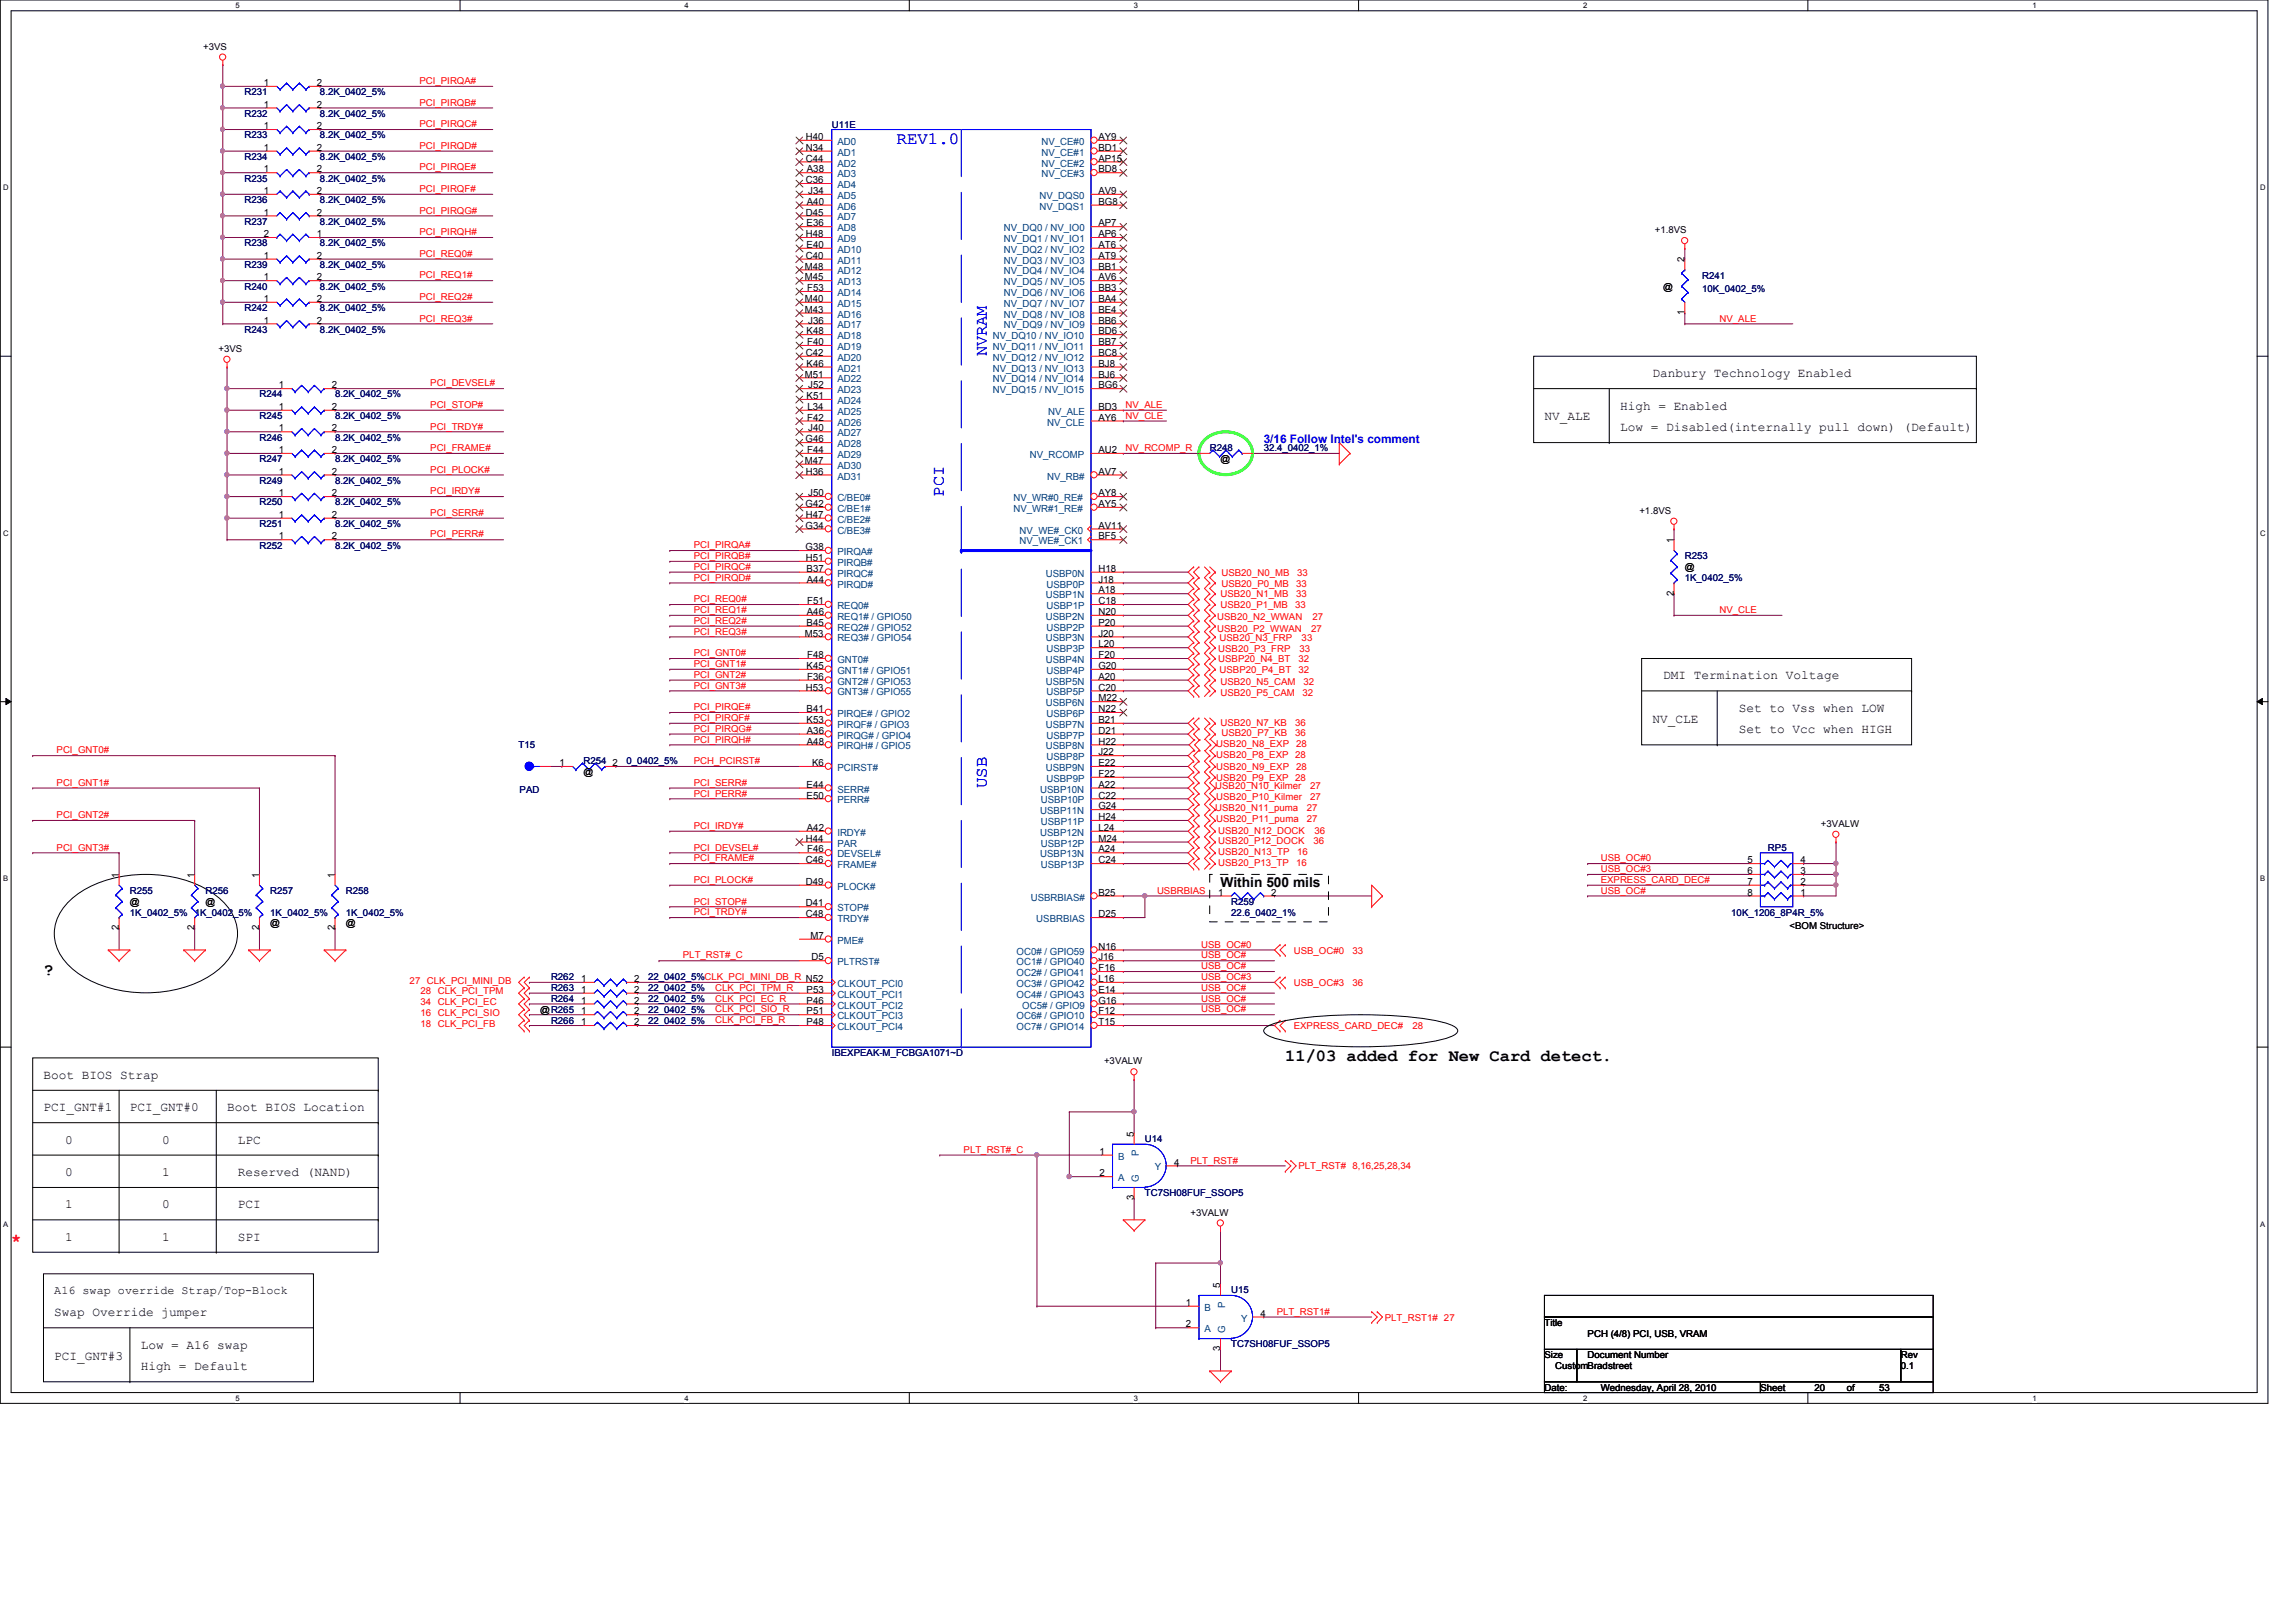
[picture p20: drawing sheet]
<svg xmlns="http://www.w3.org/2000/svg" width="297mm" height="210mm" viewBox="0 0 297 210" stroke-linecap="round" stroke-linejoin="round" font-family="sans-serif">
<defs><g id="words">
<g font-size="2.2" fill="#00f">
<text x="116" y="18.6">REV1.0</text>
<text x="127.7" y="46.1" transform="rotate(-90 127.7 46.1)">NVRAM</text>
<text x="122.1" y="64.3" transform="rotate(-90 122.1 64.3)">PCI</text>
<text x="127.7" y="102" transform="rotate(-90 127.7 102)">USB</text>
</g>
<g font-size="2.2">
<text x="5.6" y="126.2">?</text>
<text x="166.3" y="137.3">11/03 added for New Card detect.</text>
</g>
<text font-size="2.2" fill="#f00" x="1.4" y="161.1">*</text>
<text font-size="1.8" x="157.9" y="114.8">Within 500 mils</text>
<g font-size="1.7">
<text x="209.6" y="53">High = Enabled</text>
<text x="213.8" y="48.8">Danbury Technology Enabled</text>
<text x="199.8" y="54.4">NV_ALE</text>
<text x="209.6" y="55.8">Low = Disabled(internally pull down) (Default)</text>
<text x="215.2" y="87.9">DMI Termination Voltage</text>
<text x="213.8" y="93.5">NV_CLE</text>
<text x="225" y="92.1">Set to Vss when LOW</text>
<text x="225" y="94.9">Set to Vcc when HIGH</text>
<text x="5.6" y="139.6">Boot BIOS Strap</text>
<text x="5.6" y="143.8">PCI_GNT#1</text>
<text x="16.8" y="143.8">PCI_GNT#0</text>
<text x="29.4" y="143.8">Boot BIOS Location</text>
<text x="8.4" y="148">0</text>
<text x="21" y="148">0</text>
<text x="30.8" y="148">LPC</text>
<text x="8.4" y="152.2">0</text>
<text x="21" y="152.2">1</text>
<text x="30.8" y="152.2">Reserved (NAND)</text>
<text x="8.4" y="156.4">1</text>
<text x="8.4" y="160.6">1</text>
<text x="21" y="156.4">0</text>
<text x="21" y="160.6">1</text>
<text x="30.8" y="156.4">PCI</text>
<text x="30.8" y="160.6">SPI</text>
<text x="7" y="170.3">Swap Override jumper</text>
<text x="7" y="175.9">PCI_GNT#3</text>
<text x="18.2" y="174.5">Low = A16 swap</text>
<text x="18.2" y="177.3">High = Default</text>
</g>
<text font-size="1.5" fill="#00f" x="163.5" y="57.3">3/16 Follow Intel's comment</text>
<text font-size="1.5" x="7" y="167.5">A16 swap override Strap/Top-Block</text>
<g font-size="1.3">
<text x="34.1" y="11.1">1</text>
<text x="41" y="11.1">2</text>
<text x="34.1" y="13.9">1</text>
<text x="34.1" y="16.7">1</text>
<text x="41" y="13.9">2</text>
<text x="41" y="16.7">2</text>
<text x="34.1" y="19.5">1</text>
<text x="34.1" y="22.3">1</text>
<text x="41" y="19.5">2</text>
<text x="41" y="22.3">2</text>
<text x="104.3" y="18.1">H40</text>
<text x="104.3" y="19.5">N34</text>
<text x="104.3" y="20.9">C44</text>
<text x="104.3" y="23.7">C36</text>
<text x="104.4" y="22.3">A38</text>
<text x="142.1" y="18.1">AY9</text>
<text x="142.1" y="19.5">BD1</text>
<text x="142.1" y="20.9">AP15</text>
<text x="142.1" y="22.3">BD8</text>
<text x="34.1" y="27.9">1</text>
<text x="34.1" y="25.1">1</text>
<text x="41" y="27.9">2</text>
<text x="41" y="25.1">2</text>
<text x="104.3" y="27.9">D45</text>
<text x="104.3" y="29.3">E36</text>
<text x="104.4" y="26.5">A40</text>
<text x="104.6" y="25.1">J34</text>
<text x="142.1" y="25.1">AV9</text>
<text x="142.1" y="26.5">BG8</text>
<text x="142.1" y="29.3">AP7</text>
<text x="34.1" y="30.7">2</text>
<text x="34.1" y="33.5">1</text>
<text x="41" y="30.7">1</text>
<text x="41" y="33.5">2</text>
<text x="104.1" y="34.9">M48</text>
<text x="104.3" y="30.7">H48</text>
<text x="104.3" y="33.5">C40</text>
<text x="104.3" y="32.1">E40</text>
<text x="142.1" y="30.7">AP6</text>
<text x="142.1" y="32.1">AT6</text>
<text x="142.1" y="33.5">AT9</text>
<text x="142.1" y="34.9">BB1</text>
<text x="217.9" y="34" transform="rotate(-90 217.9 34)">2</text>
<text x="34.1" y="41.9">1</text>
<text x="34.1" y="39.1">1</text>
<text x="34.1" y="36.3">1</text>
<text x="41" y="41.9">2</text>
<text x="41" y="39.1">2</text>
<text x="41" y="36.3">2</text>
<text x="104.1" y="36.3">M45</text>
<text x="104.1" y="39.1">M40</text>
<text x="104.1" y="40.5">M43</text>
<text x="104.4" y="37.7">F53</text>
<text x="104.6" y="41.9">J36</text>
<text x="142.1" y="36.3">AV6</text>
<text x="142.1" y="37.7">BB3</text>
<text x="142.1" y="39.1">BA4</text>
<text x="142.1" y="40.5">BE4</text>
<text x="142.1" y="41.9">BB6</text>
<text x="217.9" y="40.8" transform="rotate(-90 217.9 40.8)">1</text>
<text x="104.3" y="46.1">C42</text>
<text x="104.3" y="47.5">K46</text>
<text x="104.3" y="43.3">K48</text>
<text x="104.4" y="44.7">F40</text>
<text x="142.1" y="43.3">BD6</text>
<text x="142.1" y="44.7">BB7</text>
<text x="142.1" y="46.1">BC8</text>
<text x="142.1" y="47.5">BJ8</text>
<text x="36.1" y="53">1</text>
<text x="36.1" y="50.2">1</text>
<text x="42.9" y="53">2</text>
<text x="42.9" y="50.2">2</text>
<text x="104.1" y="48.9">M51</text>
<text x="104.3" y="51.6">K51</text>
<text x="104.5" y="53">L34</text>
<text x="104.6" y="50.2">J52</text>
<text x="142.1" y="53">BD3</text>
<text x="142.1" y="48.9">BJ6</text>
<text x="142.1" y="50.2">BG6</text>
<text x="36.1" y="55.8">1</text>
<text x="36.1" y="58.6">1</text>
<text x="42.9" y="55.8">2</text>
<text x="42.9" y="58.6">2</text>
<text x="104.2" y="57.2">G46</text>
<text x="104.4" y="54.4">F42</text>
<text x="104.4" y="58.6">F44</text>
<text x="104.6" y="55.8">J40</text>
<text x="142.1" y="54.4">AY6</text>
<text x="142.1" y="58.6">AU2</text>
<text x="36.1" y="61.4">1</text>
<text x="36.1" y="64.2">1</text>
<text x="42.9" y="61.4">2</text>
<text x="42.9" y="64.2">2</text>
<text x="104.1" y="60">M47</text>
<text x="104.2" y="65.6">G42</text>
<text x="104.3" y="61.4">H36</text>
<text x="104.6" y="64.2">J50</text>
<text x="142.1" y="61.4">AV7</text>
<text x="142.1" y="64.2">AY8</text>
<text x="142.1" y="65.6">AY5</text>
<text x="36.1" y="67">1</text>
<text x="36.1" y="69.8">1</text>
<text x="42.9" y="67">2</text>
<text x="42.9" y="69.8">2</text>
<text x="104.2" y="68.4">G34</text>
<text x="104.2" y="71.2">G38</text>
<text x="104.3" y="67">H47</text>
<text x="142.1" y="68.4">AV11</text>
<text x="142.1" y="69.8">BF5</text>
<text x="216.5" y="70.3" transform="rotate(-90 216.5 70.3)">1</text>
<text x="104.3" y="72.6">H51</text>
<text x="104.3" y="74">B37</text>
<text x="104.4" y="75.4">A44</text>
<text x="142.1" y="74">H18</text>
<text x="142.1" y="75.4">J18</text>
<text x="142.1" y="76.8">A18</text>
<text x="216.5" y="77.1" transform="rotate(-90 216.5 77.1)">2</text>
<text x="104.1" y="82.4">M53</text>
<text x="104.3" y="81">B45</text>
<text x="104.4" y="79.6">A46</text>
<text x="104.4" y="78.2">F51</text>
<text x="142.1" y="78.2">C18</text>
<text x="142.1" y="79.6">N20</text>
<text x="142.1" y="81">P20</text>
<text x="142.1" y="82.4">J20</text>
<text x="142.1" y="83.8">L20</text>
<text x="104.3" y="89.4">H53</text>
<text x="104.3" y="86.6">K45</text>
<text x="104.4" y="85.2">F48</text>
<text x="104.4" y="88">F36</text>
<text x="142.1" y="85.2">F20</text>
<text x="142.1" y="86.6">G20</text>
<text x="142.1" y="88">A20</text>
<text x="142.1" y="89.4">C20</text>
<text x="104.3" y="92.2">B41</text>
<text x="104.3" y="93.6">K53</text>
<text x="104.4" y="95">A36</text>
<text x="142.1" y="90.8">M22</text>
<text x="142.1" y="93.6">B21</text>
<text x="142.1" y="95">D21</text>
<text x="142.1" y="92.2">N22</text>
<text x="72.4" y="99.1">1</text>
<text x="79.2" y="99.1">2</text>
<text x="104.3" y="101.9">E44</text>
<text x="104.4" y="96.4">A48</text>
<text x="105.1" y="99.1">K6</text>
<text x="142.1" y="101.9">A22</text>
<text x="142.1" y="96.4">H22</text>
<text x="142.1" y="97.7">J22</text>
<text x="142.1" y="99.1">E22</text>
<text x="142.1" y="100.5">F22</text>
<text x="104.3" y="103.3">E50</text>
<text x="104.4" y="107.5">A42</text>
<text x="142.1" y="103.3">C22</text>
<text x="142.1" y="104.7">G24</text>
<text x="142.1" y="106.1">H24</text>
<text x="142.1" y="107.5">L24</text>
<text x="15.4" y="113.6" transform="rotate(-90 15.4 113.6)">1</text>
<text x="25.1" y="113.6" transform="rotate(-90 25.1 113.6)">1</text>
<text x="33.5" y="113.6" transform="rotate(-90 33.5 113.6)">1</text>
<text x="43.3" y="113.6" transform="rotate(-90 43.3 113.6)">1</text>
<text x="104.3" y="111.7">C46</text>
<text x="104.3" y="108.9">H44</text>
<text x="104.4" y="110.3">F46</text>
<text x="142.1" y="108.9">M24</text>
<text x="142.1" y="110.3">A24</text>
<text x="142.1" y="111.7">C24</text>
<text x="226.1" y="113.1">6</text>
<text x="226.1" y="111.7">5</text>
<text x="232.9" y="113.1">3</text>
<text x="232.9" y="111.7">4</text>
<text x="104.3" y="114.5">D49</text>
<text x="104.3" y="117.3">D41</text>
<text x="104.3" y="118.7">C48</text>
<text x="142.1" y="115.9">B25</text>
<text x="142.1" y="118.7">D25</text>
<text x="157.6" y="115.9">1</text>
<text x="164.5" y="115.9">2</text>
<text x="226.1" y="115.9">8</text>
<text x="226.1" y="114.5">7</text>
<text x="232.9" y="115.9">1</text>
<text x="232.9" y="114.5">2</text>
<text x="15.4" y="120.4" transform="rotate(-90 15.4 120.4)">2</text>
<text x="25.1" y="120.4" transform="rotate(-90 25.1 120.4)">2</text>
<text x="33.5" y="120.4" transform="rotate(-90 33.5 120.4)">2</text>
<text x="43.3" y="120.4" transform="rotate(-90 43.3 120.4)">2</text>
<text x="104.9" y="121.5">M7</text>
<text x="105" y="124.3">D5</text>
<text x="142.1" y="122.9">N16</text>
<text x="142.1" y="124.3">J16</text>
<text x="142.1" y="125.7">F16</text>
<text x="75.2" y="129.9">1</text>
<text x="75.2" y="128.5">1</text>
<text x="75.2" y="131.3">1</text>
<text x="75.2" y="127.1">1</text>
<text x="82" y="129.9">2</text>
<text x="82" y="128.5">2</text>
<text x="82" y="131.3">2</text>
<text x="82" y="127.1">2</text>
<text x="104.3" y="128.5">P53</text>
<text x="104.3" y="129.9">P46</text>
<text x="104.3" y="131.3">P51</text>
<text x="142.1" y="127.1">L16</text>
<text x="142.1" y="128.5">E14</text>
<text x="142.1" y="129.9">G16</text>
<text x="142.1" y="131.3">F12</text>
<text x="75.2" y="132.7">1</text>
<text x="82" y="132.7">2</text>
<text x="104.3" y="132.7">P48</text>
<text x="142.1" y="132.7">T15</text>
<text x="142.2" y="149.4">1</text>
<text x="146.7" y="147.1" transform="rotate(-90 146.7 147.1)">5</text>
<text x="142.2" y="152.2">2</text>
<text x="146.7" y="155.3" transform="rotate(-90 146.7 155.3)">3</text>
<text x="151.9" y="150.8">4</text>
<text x="157.9" y="166.7" transform="rotate(-90 157.9 166.7)">5</text>
<text x="153.4" y="169">1</text>
<text x="153.4" y="171.8">2</text>
<text x="163.1" y="170.4">4</text>
<text x="157.9" y="174.9" transform="rotate(-90 157.9 174.9)">3</text>
</g>
<g font-size="1.3" fill="#004080">
<text x="108.3" y="18.8">AD0</text>
<text x="108.3" y="20.2">AD1</text>
<text x="108.3" y="21.5">AD2</text>
<text x="108.3" y="22.9">AD3</text>
<text x="134.7" y="18.8">NV_CE#0</text>
<text x="134.7" y="20.2">NV_CE#1</text>
<text x="134.7" y="21.5">NV_CE#2</text>
<text x="134.7" y="22.9">NV_CE#3</text>
<text x="108.3" y="24.3">AD4</text>
<text x="108.3" y="25.7">AD5</text>
<text x="108.3" y="27.1">AD6</text>
<text x="108.3" y="28.5">AD7</text>
<text x="108.3" y="29.9">AD8</text>
<text x="129.9" y="29.9">NV_DQ0 / NV_IO0</text>
<text x="134.5" y="25.7">NV_DQS0</text>
<text x="134.5" y="27.1">NV_DQS1</text>
<text x="108.3" y="31.3">AD9</text>
<text x="108.3" y="32.7">AD10</text>
<text x="108.3" y="34.1">AD11</text>
<text x="108.3" y="35.5">AD12</text>
<text x="129.9" y="31.3">NV_DQ1 / NV_IO1</text>
<text x="129.9" y="32.7">NV_DQ2 / NV_IO2</text>
<text x="129.9" y="34.1">NV_DQ3 / NV_IO3</text>
<text x="129.9" y="35.5">NV_DQ4 / NV_IO4</text>
<text x="108.3" y="36.9">AD13</text>
<text x="108.3" y="38.3">AD14</text>
<text x="108.3" y="39.7">AD15</text>
<text x="108.3" y="41.1">AD16</text>
<text x="129.9" y="36.9">NV_DQ5 / NV_IO5</text>
<text x="129.9" y="38.3">NV_DQ6 / NV_IO6</text>
<text x="129.9" y="39.7">NV_DQ7 / NV_IO7</text>
<text x="129.9" y="41.1">NV_DQ8 / NV_IO8</text>
<text x="108.3" y="46.7">AD20</text>
<text x="108.3" y="42.5">AD17</text>
<text x="108.3" y="43.9">AD18</text>
<text x="108.3" y="45.3">AD19</text>
<text x="128.4" y="43.9">NV_DQ10 / NV_IO10</text>
<text x="128.4" y="45.3">NV_DQ11 / NV_IO11</text>
<text x="128.4" y="46.7">NV_DQ12 / NV_IO12</text>
<text x="129.9" y="42.5">NV_DQ9 / NV_IO9</text>
<text x="108.3" y="48.1">AD21</text>
<text x="108.3" y="49.5">AD22</text>
<text x="108.3" y="50.9">AD23</text>
<text x="108.3" y="52.3">AD24</text>
<text x="108.3" y="53.7">AD25</text>
<text x="128.4" y="48.1">NV_DQ13 / NV_IO13</text>
<text x="128.4" y="49.5">NV_DQ14 / NV_IO14</text>
<text x="128.4" y="50.9">NV_DQ15 / NV_IO15</text>
<text x="135.6" y="53.7">NV_ALE</text>
<text x="108.3" y="55.1">AD26</text>
<text x="108.3" y="56.5">AD27</text>
<text x="108.3" y="57.9">AD28</text>
<text x="108.3" y="59.3">AD29</text>
<text x="133.2" y="59.3">NV_RCOMP</text>
<text x="135.5" y="55.1">NV_CLE</text>
<text x="108.3" y="60.7">AD30</text>
<text x="108.3" y="62.1">AD31</text>
<text x="108.3" y="64.9">C/BE0#</text>
<text x="131.1" y="64.9">NV_WR#0_RE#</text>
<text x="135.5" y="62.1">NV_RB#</text>
<text x="108.3" y="66.3">C/BE1#</text>
<text x="108.3" y="67.6">C/BE2#</text>
<text x="108.3" y="69">C/BE3#</text>
<text x="108.3" y="71.8">PIRQA#</text>
<text x="131.1" y="66.3">NV_WR#1_RE#</text>
<text x="131.9" y="69">NV_WE#_CK0</text>
<text x="131.9" y="70.4">NV_WE#_CK1</text>
<text x="108.3" y="73.2">PIRQB#</text>
<text x="108.3" y="74.6">PIRQC#</text>
<text x="108.3" y="76">PIRQD#</text>
<text x="135.3" y="74.6">USBP0N</text>
<text x="135.3" y="77.4">USBP1N</text>
<text x="135.4" y="76">USBP0P</text>
<text x="108.3" y="78.8">REQ0#</text>
<text x="108.3" y="80.2">REQ1# / GPIO50</text>
<text x="108.3" y="81.6">REQ2# / GPIO52</text>
<text x="108.3" y="83">REQ3# / GPIO54</text>
<text x="135.3" y="80.2">USBP2N</text>
<text x="135.3" y="83">USBP3N</text>
<text x="135.4" y="78.8">USBP1P</text>
<text x="135.4" y="81.6">USBP2P</text>
<text x="108.3" y="85.8">GNT0#</text>
<text x="108.3" y="87.2">GNT1# / GPIO51</text>
<text x="108.3" y="88.6">GNT2# / GPIO53</text>
<text x="135.3" y="85.8">USBP4N</text>
<text x="135.3" y="88.6">USBP5N</text>
<text x="135.4" y="84.4">USBP3P</text>
<text x="135.4" y="87.2">USBP4P</text>
<text x="108.3" y="90">GNT3# / GPIO55</text>
<text x="108.3" y="92.8">PIRQE# / GPIO2</text>
<text x="108.3" y="94.2">PIRQF# / GPIO3</text>
<text x="108.3" y="95.6">PIRQG# / GPIO4</text>
<text x="135.3" y="91.4">USBP6N</text>
<text x="135.3" y="94.2">USBP7N</text>
<text x="135.4" y="90">USBP5P</text>
<text x="135.4" y="95.6">USBP7P</text>
<text x="135.4" y="92.8">USBP6P</text>
<text x="108.3" y="99.8">PCIRST#</text>
<text x="108.3" y="97">PIRQH# / GPIO5</text>
<text x="135.3" y="97">USBP8N</text>
<text x="135.3" y="99.8">USBP9N</text>
<text x="135.4" y="98.4">USBP8P</text>
<text x="135.4" y="101.2">USBP9P</text>
<text x="108.3" y="104">PERR#</text>
<text x="108.3" y="102.6">SERR#</text>
<text x="134.6" y="102.6">USBP10N</text>
<text x="134.6" y="105.4">USBP11N</text>
<text x="134.7" y="104">USBP10P</text>
<text x="134.7" y="106.8">USBP11P</text>
<text x="108.3" y="111">DEVSEL#</text>
<text x="108.3" y="112.4">FRAME#</text>
<text x="108.3" y="108.2">IRDY#</text>
<text x="108.3" y="109.6">PAR</text>
<text x="134.6" y="108.2">USBP12N</text>
<text x="134.6" y="111">USBP13N</text>
<text x="134.7" y="109.6">USBP12P</text>
<text x="134.7" y="112.4">USBP13P</text>
<text x="108.3" y="115.1">PLOCK#</text>
<text x="108.3" y="117.9">STOP#</text>
<text x="108.3" y="119.3">TRDY#</text>
<text x="133.3" y="116.5">USBRBIAS#</text>
<text x="134.1" y="119.3">USBRBIAS</text>
<text x="108.3" y="124.9">PLTRST#</text>
<text x="108.3" y="122.1">PME#</text>
<text x="131.5" y="123.5">OC0# / GPIO59</text>
<text x="131.5" y="124.9">OC1# / GPIO40</text>
<text x="108.3" y="127.7">CLKOUT_PCI0</text>
<text x="108.3" y="129.1">CLKOUT_PCI1</text>
<text x="108.3" y="130.5">CLKOUT_PCI2</text>
<text x="108.3" y="131.9">CLKOUT_PCI3</text>
<text x="131.5" y="126.3">OC2# / GPIO41</text>
<text x="131.5" y="127.7">OC3# / GPIO42</text>
<text x="131.5" y="129.1">OC4# / GPIO43</text>
<text x="131.5" y="131.9">OC6# / GPIO10</text>
<text x="132.2" y="130.5">OC5# / GPIO9</text>
<text x="108.3" y="133.3">CLKOUT_PCI4</text>
<text x="131.5" y="133.3">OC7# / GPIO14</text>
<text x="147.3" y="149.6" transform="rotate(-90 147.3 149.6)">P</text>
<text x="144.6" y="150.1">B</text>
<text x="144.6" y="152.9">A</text>
<text x="147.3" y="153" transform="rotate(-90 147.3 153)">G</text>
<text x="149.4" y="151.5">Y</text>
<text x="155.8" y="169.6">B</text>
<text x="155.8" y="172.4">A</text>
<text x="158.5" y="172.5" transform="rotate(-90 158.5 172.5)">G</text>
<text x="158.5" y="169.2" transform="rotate(-90 158.5 169.2)">P</text>
<text x="160.6" y="171">Y</text>
</g>
<g font-size="1.2">
<text x="26.3" y="6.4">+3VS</text>
<text x="214.1" y="30.2">+1.8VS</text>
<text x="215.2" y="37.5">@</text>
<text x="28.3" y="45.6">+3VS</text>
<text x="157.9" y="59.8">@</text>
<text x="212.1" y="66.5">+1.8VS</text>
<text x="218" y="73.8">@</text>
<text x="75.5" y="100.3">@</text>
<text x="235.6" y="107">+3VALW</text>
<text x="16.8" y="117.1">@</text>
<text x="26.6" y="117.1">@</text>
<text x="35" y="119.9">@</text>
<text x="44.7" y="119.9">@</text>
<text x="231.5" y="120.2">&lt;BOM Structure&gt;</text>
<text x="69.9" y="131.1">@R265</text>
<text x="142.8" y="137.8">+3VALW</text>
<text x="154" y="157.3">+3VALW</text>
<text x="199.8" y="171.6">Title</text>
<text x="205.4" y="173">PCH (4/8) PCI, USB, VRAM</text>
<text x="199.8" y="175.8">Size</text>
<text x="199.8" y="180">Date:</text>
<text x="201.2" y="177.2">CustomBradstreet</text>
<text x="205.4" y="175.8">Document Number</text>
<text x="207.1" y="180">Wednesday, April 28, 2010</text>
<text x="227.8" y="180">Sheet</text>
<text x="234.7" y="180">20</text>
<text x="238.9" y="180">of</text>
<text x="243.1" y="180">53</text>
<text x="245.9" y="177.2">0.1</text>
<text x="245.9" y="175.8">Rev</text>
</g>
<g font-size="1.2" fill="#f00">
<text x="54.3" y="10.9">PCI_PIRQA#</text>
<text x="54.3" y="16.5">PCI_PIRQC#</text>
<text x="54.3" y="13.7">PCI_PIRQB#</text>
<text x="54.3" y="22.1">PCI_PIRQE#</text>
<text x="54.3" y="19.3">PCI_PIRQD#</text>
<text x="54.3" y="24.8">PCI_PIRQF#</text>
<text x="54.3" y="27.6">PCI_PIRQG#</text>
<text x="54.3" y="33.2">PCI_REQ0#</text>
<text x="54.3" y="30.4">PCI_PIRQH#</text>
<text x="54.3" y="36">PCI_REQ1#</text>
<text x="54.3" y="38.8">PCI_REQ2#</text>
<text x="54.3" y="41.6">PCI_REQ3#</text>
<text x="222.5" y="41.6">NV_ALE</text>
<text x="55.7" y="50">PCI_DEVSEL#</text>
<text x="55.7" y="52.8">PCI_STOP#</text>
<text x="145.6" y="52.8">NV_ALE</text>
<text x="55.7" y="58.4">PCI_FRAME#</text>
<text x="55.7" y="55.6">PCI_TRDY#</text>
<text x="145.6" y="54.2">NV_CLE</text>
<text x="145.6" y="58.4">NV_RCOMP_R</text>
<text x="55.7" y="61.2">PCI_PLOCK#</text>
<text x="55.7" y="64">PCI_IRDY#</text>
<text x="55.7" y="66.8">PCI_SERR#</text>
<text x="55.7" y="69.6">PCI_PERR#</text>
<text x="89.7" y="71">PCI_PIRQA#</text>
<text x="89.7" y="77.9">PCI_REQ0#</text>
<text x="89.7" y="75.1">PCI_PIRQD#</text>
<text x="89.7" y="73.7">PCI_PIRQC#</text>
<text x="89.7" y="72.3">PCI_PIRQB#</text>
<text x="157.9" y="77.3">USB20_N1_MB</text>
<text x="158" y="75.9">USB20_P0_MB</text>
<text x="158" y="74.5">USB20_N0_MB</text>
<text x="167.7" y="77.3">33</text>
<text x="167.7" y="75.9">33</text>
<text x="167.8" y="74.5">33</text>
<text x="89.7" y="79.3">PCI_REQ1#</text>
<text x="89.7" y="80.7">PCI_REQ2#</text>
<text x="89.7" y="82.1">PCI_REQ3#</text>
<text x="157.5" y="81.7">USB20_P2_WWAN</text>
<text x="157.5" y="80.2">USB20_N2_WWAN</text>
<text x="157.8" y="83">USB20_N3_FRP</text>
<text x="157.9" y="78.7">USB20_P1_MB</text>
<text x="167.6" y="78.7">33</text>
<text x="168.4" y="83">33</text>
<text x="169.6" y="81.7">27</text>
<text x="169.8" y="80.2">27</text>
<text x="222.5" y="79.3">NV_CLE</text>
<text x="89.7" y="89.1">PCI_GNT3#</text>
<text x="89.7" y="84.9">PCI_GNT0#</text>
<text x="89.7" y="86.3">PCI_GNT1#</text>
<text x="89.7" y="87.7">PCI_GNT2#</text>
<text x="157.6" y="84.4">USB20_P3_FRP</text>
<text x="157.6" y="85.7">USBP20_N4_BT</text>
<text x="157.8" y="87.1">USBP20_P4_BT</text>
<text x="157.9" y="88.6">USB20_N5_CAM</text>
<text x="168" y="85.7">32</text>
<text x="168" y="87.1">32</text>
<text x="168.1" y="84.4">33</text>
<text x="168.7" y="88.6">32</text>
<text x="89.7" y="94.7">PCI_PIRQG#</text>
<text x="89.7" y="91.9">PCI_PIRQE#</text>
<text x="89.7" y="93.3">PCI_PIRQF#</text>
<text x="157.9" y="90.1">USB20_P5_CAM</text>
<text x="157.9" y="93.9">USB20_N7_KB</text>
<text x="158" y="95.3">USB20_P7_KB</text>
<text x="167.6" y="93.9">36</text>
<text x="167.6" y="95.3">36</text>
<text x="168.5" y="90.1">32</text>
<text x="7.3" y="101.7">PCI_GNT1#</text>
<text x="7.3" y="97.5">PCI_GNT0#</text>
<text x="89.7" y="98.9">PCH_PCIRST#</text>
<text x="89.7" y="101.7">PCI_SERR#</text>
<text x="89.7" y="96.1">PCI_PIRQH#</text>
<text x="157.3" y="96.7">USB20_N8_EXP</text>
<text x="157.3" y="99.7">USB20_N9_EXP</text>
<text x="157.3" y="101">USB20_P9_EXP 28</text>
<text x="157.3" y="98.1">USB20_P8_EXP 28</text>
<text x="167.7" y="96.7">28</text>
<text x="167.7" y="99.7">28</text>
<text x="7.3" y="105.9">PCI_GNT2#</text>
<text x="89.7" y="107.3">PCI_IRDY#</text>
<text x="89.7" y="103.1">PCI_PERR#</text>
<text x="157.2" y="104.9">USB20_N11_puma</text>
<text x="157.2" y="102.2">USB20_N10_Kilmer</text>
<text x="157.3" y="103.5">USB20_P10_Kilmer</text>
<text x="157.3" y="106.3">USB20_P11_puma</text>
<text x="157.6" y="107.9">USB20_N12_DOCK</text>
<text x="169.1" y="104.9">27</text>
<text x="169.1" y="106.3">27</text>
<text x="169.5" y="102.2">27</text>
<text x="169.5" y="103.5">27</text>
<text x="170" y="107.9">36</text>
<text x="7.3" y="110.1">PCI_GNT3#</text>
<text x="89.7" y="111.5">PCI_FRAME#</text>
<text x="89.7" y="110.1">PCI_DEVSEL#</text>
<text x="157.6" y="109.3">USB20_P12_DOCK</text>
<text x="157.6" y="110.7">USB20_N13_TP</text>
<text x="157.6" y="112.1">USB20_P13_TP</text>
<text x="167.7" y="112.1">16</text>
<text x="167.8" y="110.7">16</text>
<text x="169.9" y="109.3">36</text>
<text x="207.1" y="111.5">USB_OC#0</text>
<text x="207.1" y="112.9">USB_OC#3</text>
<text x="89.7" y="118.4">PCI_TRDY#</text>
<text x="89.7" y="117.1">PCI_STOP#</text>
<text x="89.7" y="114.3">PCI_PLOCK#</text>
<text x="149.7" y="115.7">USBRBIAS</text>
<text x="207.1" y="114.3">EXPRESS_CARD_DEC#</text>
<text x="207.1" y="115.7">USB_OC#</text>
<text x="88.3" y="124">PLT_RST#_C</text>
<text x="155.4" y="125.4">USB_OC#</text>
<text x="155.4" y="122.6">USB_OC#0</text>
<text x="155.4" y="124">USB_OC#</text>
<text x="167.4" y="123.4">USB_OC#0</text>
<text x="175" y="123.4">33</text>
<text x="53" y="127.3">27 CLK_PCI_MINI_DB</text>
<text x="54.4" y="128.7">28 CLK_PCI_TPM</text>
<text x="54.4" y="130.1">34 CLK_PCI_EC</text>
<text x="54.4" y="131.5">16 CLK_PCI_SIO</text>
<text x="92.5" y="128.2">CLK_PCI_TPM_R</text>
<text x="92.5" y="131">CLK_PCI_SIO_R</text>
<text x="92.5" y="129.6">CLK_PCI_EC_R</text>
<text x="155.4" y="126.8">USB_OC#3</text>
<text x="155.4" y="128.2">USB_OC#</text>
<text x="155.4" y="129.6">USB_OC#</text>
<text x="155.4" y="131">USB_OC#</text>
<text x="167.4" y="127.6">USB_OC#3</text>
<text x="175" y="127.6">36</text>
<text x="54.4" y="132.9">18 CLK_PCI_FB</text>
<text x="92.5" y="132.4">CLK_PCI_FB_R</text>
<text x="167.4" y="133.2">EXPRESS_CARD_DEC#</text>
<text x="182.7" y="133.2">28</text>
<text x="124.7" y="149.2">PLT_RST#_C</text>
<text x="154" y="150.6">PLT_RST#</text>
<text x="168" y="151.3">PLT_RST# 8,16,25,28,34</text>
<text x="165.2" y="170.1">PLT_RST1#</text>
<text x="179.2" y="170.9">PLT_RST1# 27</text>
</g>
<g font-size="1.2" fill="#000080">
<text x="31.6" y="15.1">R232</text>
<text x="31.6" y="12.3">R231</text>
<text x="31.6" y="17.9">R233</text>
<text x="41.4" y="15.1">8.2K_0402_5%</text>
<text x="41.4" y="12.3">8.2K_0402_5%</text>
<text x="41.4" y="17.9">8.2K_0402_5%</text>
<text x="107.6" y="16.5">U11E</text>
<text x="31.6" y="20.7">R234</text>
<text x="31.6" y="23.5">R235</text>
<text x="41.4" y="20.7">8.2K_0402_5%</text>
<text x="41.4" y="23.5">8.2K_0402_5%</text>
<text x="31.6" y="29.1">R237</text>
<text x="31.6" y="26.3">R236</text>
<text x="41.4" y="29.1">8.2K_0402_5%</text>
<text x="41.4" y="26.3">8.2K_0402_5%</text>
<text x="31.6" y="31.9">R238</text>
<text x="31.6" y="34.7">R239</text>
<text x="41.4" y="31.9">8.2K_0402_5%</text>
<text x="41.4" y="34.7">8.2K_0402_5%</text>
<text x="31.6" y="40.3">R242</text>
<text x="31.6" y="37.5">R240</text>
<text x="41.4" y="40.3">8.2K_0402_5%</text>
<text x="41.4" y="37.5">8.2K_0402_5%</text>
<text x="220.2" y="36.1">R241</text>
<text x="220.2" y="37.8">10K_0402_5%</text>
<text x="31.6" y="43.1">R243</text>
<text x="41.4" y="43.1">8.2K_0402_5%</text>
<text x="33.6" y="51.4">R244</text>
<text x="43.3" y="51.4">8.2K_0402_5%</text>
<text x="33.6" y="54.2">R245</text>
<text x="33.6" y="57">R246</text>
<text x="33.6" y="59.8">R247</text>
<text x="43.3" y="54.2">8.2K_0402_5%</text>
<text x="43.3" y="57">8.2K_0402_5%</text>
<text x="43.3" y="59.8">8.2K_0402_5%</text>
<text x="156.5" y="58.4">R248</text>
<text x="163.5" y="58.4">32.4_0402_1%</text>
<text x="33.6" y="62.6">R249</text>
<text x="33.6" y="65.4">R250</text>
<text x="43.3" y="62.6">8.2K_0402_5%</text>
<text x="43.3" y="65.4">8.2K_0402_5%</text>
<text x="33.6" y="68.2">R251</text>
<text x="33.6" y="71">R252</text>
<text x="43.3" y="68.2">8.2K_0402_5%</text>
<text x="43.3" y="71">8.2K_0402_5%</text>
<text x="218" y="72.4">R253</text>
<text x="218" y="75.2">1K_0402_5%</text>
<text x="67.1" y="96.9">T15</text>
<text x="75.5" y="98.9">R254</text>
<text x="81.1" y="98.9">0_0402_5%</text>
<text x="67.2" y="102.6">PAD</text>
<text x="228.7" y="110.1">RP5</text>
<text x="16.8" y="115.7">R255</text>
<text x="16.8" y="118.5">1K_0402_5%</text>
<text x="25.2" y="118.5">1K_0402_5%</text>
<text x="26.6" y="115.7">R256</text>
<text x="35" y="115.7">R257</text>
<text x="35" y="118.5">1K_0402_5%</text>
<text x="44.7" y="115.7">R258</text>
<text x="44.7" y="118.5">1K_0402_5%</text>
<text x="159.3" y="117.1">R259</text>
<text x="159.3" y="118.5">22.6_0402_1%</text>
<text x="224" y="118.5">10K_1206_8P4R_5%</text>
<text x="71.3" y="129.7">R264</text>
<text x="71.3" y="128.3">R263</text>
<text x="71.3" y="126.9">R262</text>
<text x="83.9" y="129.7">22_0402_5%</text>
<text x="83.9" y="128.3">22_0402_5%</text>
<text x="83.9" y="131.1">22_0402_5%</text>
<text x="83.9" y="126.9">22_0402_5%CLK_PCI_MINI_DB_R N52</text>
<text x="71.3" y="132.5">R266</text>
<text x="83.9" y="132.5">22_0402_5%</text>
<text x="107.6" y="136.7">IBEXPEAK-M_FCBGA1071~D</text>
<text x="148.1" y="147.8">U14</text>
<text x="148.1" y="154.8">TC7SH08FUF_SSOP5</text>
<text x="159.3" y="167.4">U15</text>
<text x="159.3" y="174.4">TC7SH08FUF_SSOP5</text>
</g>
<g font-size="1">
<text x="30.5" y="1.1">5</text>
<text x="88.6" y="1.1">4</text>
<text x="146.7" y="1.1">3</text>
<text x="204.8" y="1.1">2</text>
<text x="262.9" y="1.1">1</text>
<text x=".4" y="24.6">D</text>
<text x="292.4" y="24.6">D</text>
<text x=".4" y="69.3">C</text>
<text x="292.4" y="69.3">C</text>
<text x=".4" y="114">B</text>
<text x="292.4" y="114">B</text>
<text x=".4" y="158.7">A</text>
<text x="292.4" y="158.7">A</text>
<text x="30.5" y="181.3">5</text>
<text x="88.6" y="181.3">4</text>
<text x="146.7" y="181.3">3</text>
<text x="204.8" y="181.3">2</text>
<text x="262.9" y="181.3">1</text>
</g>
</g></defs>
<path d="M0 0h293.4v181.6h-293.4zM1.4 1.4h290.6v178.8h-290.6z" fill="none" stroke="#000" stroke-width=".13"/>
<g fill="#fff">
<path d="M30.5 .2h.5v1.1h-.5z"/>
<path d="M30.5 180.4h.5v1.1h-.5z"/>
</g>
<path d="M59.5 0v1.4M59.5 180.2v1.4" fill="none" stroke="#000" stroke-width=".13"/>
<g fill="#fff">
<path d="M88.6 .2h.5v1.1h-.5z"/>
<path d="M88.6 180.4h.5v1.1h-.5z"/>
</g>
<path d="M117.6 0v1.4M117.6 180.2v1.4" fill="none" stroke="#000" stroke-width=".13"/>
<g fill="#fff">
<path d="M146.7 .2h.5v1.1h-.5z"/>
<path d="M146.7 180.4h.5v1.1h-.5z"/>
</g>
<path d="M175.8 0v1.4M175.8 180.2v1.4" fill="none" stroke="#000" stroke-width=".13"/>
<g fill="#fff">
<path d="M204.8 .2h.6v1.1h-.6z"/>
<path d="M204.8 180.4h.6v1.1h-.6z"/>
</g>
<path d="M233.9 0v1.4M233.9 180.2v1.4" fill="none" stroke="#000" stroke-width=".13"/>
<g fill="#fff">
<path d="M262.9 .2h.6v1.1h-.6z"/>
<path d="M262.9 180.4h.6v1.1h-.6z"/>
<path d="M.4 23.7h.7v1.1h-.7z"/>
<path d="M292.4 23.7h.7v1.1h-.7z"/>
<path d="M.4 68.5h.7v1.1h-.7z"/>
<path d="M292.4 68.5h.7v1.1h-.7z"/>
</g>
<path d="M0 46.1h1.4M292 46.1h1.4" fill="none" stroke="#000" stroke-width=".13"/>
<g fill="#fff">
<path d="M.4 113.2h.7v1.1h-.7z"/>
<path d="M292.4 113.2h.6v1.1h-.6z"/>
</g>
<path d="M0 90.8h1.4M.8 90.4l.6 .4-.6 .4zM292 90.8l.7-.4v.8zM292 90.8h1.4" fill="none" stroke="#000" stroke-width=".13"/>
<path d="M.8 90.4l.6 .4-.6 .4zM292 90.8l.7-.4v.8z" fill="#000"/>
<g fill="#fff">
<path d="M.4 157.9h.7v1.1h-.7z"/>
<path d="M292.4 157.9h.6v1.1h-.6z"/>
</g>
<path d="M0 135.5h1.4M292 135.5h1.4" fill="none" stroke="#000" stroke-width=".13"/>
<path d="M148.1 116h.1M148.1 116h9.8M148.1 116v2.7M164.9 116h.1M164.9 116h12.6" fill="none" stroke="#800040" stroke-width=".13"/>
<circle cx="148.1" cy="115.9" r=".29" fill="#f0f"/>
<circle cx="148.1" cy="115.9" r=".29" fill="none" stroke="#f0f" stroke-width=".13"/>
<g fill="none" stroke="#800040" stroke-width=".13">
<path d="M86.7 78.2h.1M86.7 79.6h.1M86.7 78.2h16.7M86.7 79.6h16.7M145.3 118.7h.1M145.3 116h.1M145.3 118.7h2.8M145.3 116h2.8M205.4 111.8h.1M205.4 111.8h21M237.5 109h.1M237.5 111.8h.1"/>
<path d="M237.5 109v4.2M85.3 124.3h.1M85.3 124.3h18.1"/>
</g>
<circle cx="237.5" cy="113.1" r=".29" fill="#f0f"/>
<circle cx="237.5" cy="113.1" r=".29" fill="none" stroke="#f0f" stroke-width=".13"/>
<circle cx="237.5" cy="111.7" r=".29" fill="#f0f"/>
<circle cx="237.5" cy="111.7" r=".29" fill="none" stroke="#f0f" stroke-width=".13"/>
<path d="M233.3 114.6h.1M237.5 113.2h.1M237.5 113.2v1.4h-4.2" fill="none" stroke="#800040" stroke-width=".13"/>
<circle cx="237.5" cy="113.1" r=".29" fill="#f0f"/>
<circle cx="237.5" cy="113.1" r=".29" fill="none" stroke="#f0f" stroke-width=".13"/>
<path d="M233.3 113.2h.1M233.3 111.8h.1M233.3 116h.1M233.3 113.2h4.2M233.3 111.8h4.2M237.5 114.6h.1M237.5 114.6v1.4h-4.2" fill="none" stroke="#800040" stroke-width=".13"/>
<circle cx="237.5" cy="114.5" r=".29" fill="#f0f"/>
<circle cx="237.5" cy="114.5" r=".29" fill="none" stroke="#f0f" stroke-width=".13"/>
<g fill="none" stroke="#800040" stroke-width=".13">
<path d="M28.8 16.8h.1M28.8 16.8h5.6M218 32.1h.1M218 32.1v1.4M218 41.9h.1M218 40.5h.1M218 41.9h13.9M218 40.5v1.4M86.7 71.2h.1M86.7 75.4h.1M86.7 74h.1M86.7 72.6h.1"/>
<path d="M86.7 71.2h16.7M86.7 75.4h16.7M86.7 74h16.7M86.7 72.6h16.7M145.3 79.6h.1M145.3 75.4h.1M145.3 76.8h.1M145.3 74h.1M145.3 78.2h.1M145.3 79.6h8.4M145.3 75.4h8.4M145.3 74h8.4"/>
<path d="M145.3 76.8h8.4M145.3 78.2h8.4M216.6 79.6h.1M216.6 68.5h.1M216.6 76.8h.1M216.6 79.6h13.9M216.6 68.5v1.3M216.6 76.8v2.8M79.7 99.2h.1M79.7 99.2h23.7M86.7 89.4h.1M86.7 85.2h.1"/>
<path d="M86.7 86.6h.1M86.7 95h.1M86.7 96.4h.1M86.7 92.2h.1M86.7 93.6h.1M86.7 81h.1M86.7 82.4h.1M86.7 88h.1M86.7 89.4h16.7M86.7 85.2h16.7M86.7 86.6h16.7M86.7 96.4h16.7"/>
<path d="M86.7 81h16.7M86.7 82.4h16.7M86.7 95h16.7M86.7 92.2h16.7M86.7 93.6h16.7M86.7 88h16.7M145.3 97.8h.1M145.3 96.4h.1M145.3 86.6h.1M145.3 85.2h.1M145.3 81h.1M145.3 83.8h.1"/>
<path d="M145.3 82.4h.1M145.3 99.2h.1M145.3 99.2h8.4M145.3 85.2h8.4M145.3 86.6h8.4M145.3 97.8h8.4M145.3 96.4h8.5M145.3 81h8.4M145.3 83.8h8.4M145.3 82.4h8.4M15.4 110.4h.1M15.4 110.4v2.8"/>
<path d="M25.2 106.2h.1M25.2 106.2v7M86.7 118.7h.1M86.7 102h.1M86.7 111.8h.1M86.7 110.4h.1M86.7 117.3h.1M86.7 107.6h.1M86.7 114.6h.1M86.7 103.4h.1M86.7 118.7h16.7M86.7 102h16.7"/>
<path d="M86.7 111.8h16.7M86.7 110.4h16.7M86.7 117.3h16.7M86.7 107.6h16.7M86.7 114.6h16.7M86.7 103.4h16.7M145.3 106.2h.1M145.3 104.8h.1M145.3 100.6h.1M145.3 103.4h.1M145.3 102h.1M145.3 102h8.4"/>
<path d="M145.3 103.4h8.4M145.3 106.2h8.4M145.3 104.8h8.4M145.3 100.6h8.4M205.4 114.6h.1M205.4 114.6h21M15.4 120.1h.1M15.4 120.1v2.8M25.2 120.1h.1M25.2 120.1v2.8M145.3 125.7h.1M145.3 127.1h.1"/>
<path d="M145.3 128.5h.1M145.3 129.9h.1M145.3 131.3h.1M145.3 132.7h.1M145.3 122.9h.1M145.3 124.3h.1M145.3 125.7h19.6M145.3 127.1h19.6M145.3 128.5h19.6M145.3 129.9h19.6M145.3 131.3h19.6M145.3 132.7h19.6"/>
<path d="M145.3 122.9h19.6M145.3 124.3h19.6"/>
</g>
<circle cx="28.8" cy="16.7" r=".27" fill="#f0f"/>
<circle cx="28.8" cy="16.7" r=".27" fill="none" stroke="#f0f" stroke-width=".13"/>
<path d="M28.8 16.8h.1M28.8 16.8v2.8M41.4 16.8h.1M41.4 14h.1M41.4 16.8h22.4M41.4 14h22.4M28.8 25.1h.1M28.8 25.1h5.6M41.4 36.3h.1M41.4 33.5h.1M41.4 36.3h22.4M41.4 33.5h22.4" fill="none" stroke="#800040" stroke-width=".13"/>
<circle cx="28.8" cy="25.1" r=".27" fill="#f0f"/>
<circle cx="28.8" cy="25.1" r=".27" fill="none" stroke="#f0f" stroke-width=".13"/>
<path d="M28.8 22.4h.1M28.8 22.4v2.7M41.4 25.1h.1M41.4 27.9h.1M41.4 25.1h22.4M41.4 27.9h22.4" fill="none" stroke="#800040" stroke-width=".13"/>
<circle cx="28.8" cy="22.3" r=".27" fill="#f0f"/>
<circle cx="28.8" cy="22.3" r=".27" fill="none" stroke="#f0f" stroke-width=".13"/>
<path d="M28.8 19.6h.1M28.8 19.6v2.8M28.8 30.7h.1M28.8 27.9h.1M28.8 30.7h5.6M28.8 27.9h5.6M41.4 22.4h.1M41.4 30.7h.1M41.4 22.4h22.4M41.4 30.7h22.4" fill="none" stroke="#800040" stroke-width=".13"/>
<circle cx="28.8" cy="27.9" r=".27" fill="#f0f"/>
<circle cx="28.8" cy="27.9" r=".27" fill="none" stroke="#f0f" stroke-width=".13"/>
<path d="M28.8 14h.1M28.8 19.6h.1M28.8 14v2.8M28.8 19.6h5.6M28.8 25.1h.1M28.8 25.1v2.8" fill="none" stroke="#800040" stroke-width=".13"/>
<circle cx="28.8" cy="19.5" r=".27" fill="#f0f"/>
<circle cx="28.8" cy="19.5" r=".27" fill="none" stroke="#f0f" stroke-width=".13"/>
<path d="M28.8 14h.1M28.8 14h5.6" fill="none" stroke="#800040" stroke-width=".13"/>
<circle cx="28.8" cy="13.9" r=".27" fill="#f0f"/>
<circle cx="28.8" cy="13.9" r=".27" fill="none" stroke="#f0f" stroke-width=".13"/>
<path d="M28.8 11.2h.1M28.8 11.2h5.6" fill="none" stroke="#800040" stroke-width=".13"/>
<circle cx="28.8" cy="11.1" r=".27" fill="#f0f"/>
<circle cx="28.8" cy="11.1" r=".27" fill="none" stroke="#f0f" stroke-width=".13"/>
<path d="M41.4 19.6h.1M41.4 19.6h22.4M28.8 27.9h.1M28.8 22.4h.1M28.8 30.7h.1M28.8 27.9v5.6M28.8 22.4h5.6M41.4 39.1h.1M41.4 39.1h22.4M41.4 41.9h.1M41.4 41.9h22.4" fill="none" stroke="#800040" stroke-width=".13"/>
<circle cx="28.8" cy="30.7" r=".27" fill="#f0f"/>
<circle cx="28.8" cy="30.7" r=".27" fill="none" stroke="#f0f" stroke-width=".13"/>
<path d="M28.8 33.5h.1M28.8 33.5v2.8" fill="none" stroke="#800040" stroke-width=".13"/>
<circle cx="28.8" cy="33.5" r=".27" fill="#f0f"/>
<circle cx="28.8" cy="33.5" r=".27" fill="none" stroke="#f0f" stroke-width=".13"/>
<path d="M28.8 11.2h.1M28.8 8.4h.1M28.8 8.4v5.6M28.8 33.5h.1M28.8 39.1h.1M28.8 33.5h5.6M28.8 39.1h5.6M28.8 41.9h.1M28.8 41.9h5.6" fill="none" stroke="#800040" stroke-width=".13"/>
<circle cx="28.8" cy="39.1" r=".27" fill="#f0f"/>
<circle cx="28.8" cy="39.1" r=".27" fill="none" stroke="#f0f" stroke-width=".13"/>
<path d="M28.8 36.3h.1M28.8 36.3h5.6" fill="none" stroke="#800040" stroke-width=".13"/>
<circle cx="28.8" cy="36.3" r=".27" fill="#f0f"/>
<circle cx="28.8" cy="36.3" r=".27" fill="none" stroke="#f0f" stroke-width=".13"/>
<path d="M41.4 11.2h.1M41.4 11.2h22.4M28.8 39.1h.1M28.8 36.3h.1M28.8 36.3v5.6M29.4 55.9h.1M29.4 50.3h.1M29.4 55.9h7M29.4 50.3h7" fill="none" stroke="#800040" stroke-width=".13"/>
<circle cx="29.3" cy="50.3" r=".29" fill="#f0f"/>
<circle cx="29.3" cy="50.3" r=".29" fill="none" stroke="#f0f" stroke-width=".13"/>
<path d="M29.4 53.1h.1M29.4 53.1h7M43.3 61.5h.1M43.3 61.5h21.8" fill="none" stroke="#800040" stroke-width=".13"/>
<circle cx="29.3" cy="53.1" r=".29" fill="#f0f"/>
<circle cx="29.3" cy="53.1" r=".29" fill="none" stroke="#f0f" stroke-width=".13"/>
<path d="M29.4 58.7h.1M29.4 58.7h7M43.3 67.1h.1M43.3 64.3h.1M43.3 67.1h21.8M43.3 64.3h21.8" fill="none" stroke="#800040" stroke-width=".13"/>
<circle cx="29.3" cy="58.6" r=".29" fill="#f0f"/>
<circle cx="29.3" cy="58.6" r=".29" fill="none" stroke="#f0f" stroke-width=".13"/>
<path d="M29.4 61.5h.1M29.4 61.5h7" fill="none" stroke="#800040" stroke-width=".13"/>
<circle cx="29.3" cy="61.4" r=".29" fill="#f0f"/>
<circle cx="29.3" cy="61.4" r=".29" fill="none" stroke="#f0f" stroke-width=".13"/>
<g fill="none" stroke="#800040" stroke-width=".13">
<path d="M29.4 47.5h.1M29.4 58.7h.1M29.4 55.9h.1M29.4 47.5v2.8M29.4 55.9v13.9M43.3 50.3h.1M43.3 53.1h.1M43.3 58.7h.1M43.3 55.9h.1M43.3 50.3h21.8M43.3 53.1h21.8M43.3 58.7h21.8"/>
<path d="M43.3 55.9h21.8M29.4 64.3h.1M29.4 69.8h.1M29.4 67.1h.1M29.4 61.5h.1M29.4 69.8h7"/>
</g>
<circle cx="29.3" cy="55.9" r=".29" fill="#f0f"/>
<circle cx="29.3" cy="55.9" r=".29" fill="none" stroke="#f0f" stroke-width=".13"/>
<path d="M29.4 50.3h.1M29.4 50.3v2.8M29.4 64.3h.1M29.4 64.3h7M43.3 69.8h.1M43.3 69.8h21.8" fill="none" stroke="#800040" stroke-width=".13"/>
<circle cx="29.3" cy="64.2" r=".29" fill="#f0f"/>
<circle cx="29.3" cy="64.2" r=".29" fill="none" stroke="#f0f" stroke-width=".13"/>
<path d="M29.4 67.1h.1M29.4 67.1h7" fill="none" stroke="#800040" stroke-width=".13"/>
<circle cx="29.3" cy="67" r=".29" fill="#f0f"/>
<circle cx="29.3" cy="67" r=".29" fill="none" stroke="#f0f" stroke-width=".13"/>
<g fill="none" stroke="#800040" stroke-width=".13">
<path d="M29.4 53.1h.1M29.4 53.1v2.8M4.2 97.8h.1M4.2 97.8h39.1M43.3 97.8h.1M43.3 97.8v15.4M4.2 102h.1M4.2 110.4h.1M4.2 106.2h.1M4.2 102h29.4M4.2 110.4h11.2M4.2 106.2h21"/>
<path d="M33.6 102h.1M33.6 102v11.2M33.6 120.1h.1M33.6 120.1v2.8M43.3 120.1h.1M43.3 120.1v2.8M146.7 143.9h.1M146.7 143.9v2.8"/>
</g>
<circle cx="146.7" cy="143.9" r=".29" fill="#f0f"/>
<circle cx="146.7" cy="143.9" r=".29" fill="none" stroke="#f0f" stroke-width=".13"/>
<path d="M134.2 149.5h.1M134.2 149.5h8.3M138.3 152.3h.1M138.3 152.3h4.2M146.7 155.1h.1M146.7 155.1v2.8M152.3 150.9h.1M152.3 150.9h14M149.5 171.8h.1M149.5 171.8h4.2M157.9 163.4h.1M157.9 163.4v2.8" fill="none" stroke="#800040" stroke-width=".13"/>
<circle cx="157.9" cy="163.4" r=".29" fill="#f0f"/>
<circle cx="157.9" cy="163.4" r=".29" fill="none" stroke="#f0f" stroke-width=".13"/>
<g fill="none" stroke="#800040" stroke-width=".13">
<path d="M145.3 53.1h.1M145.3 54.5h.1M145.3 58.7h.1M145.3 53.1h5.6M145.3 54.5h5.6M145.3 58.7h9.8M162.1 58.7h.1M162.1 58.7h11.2M71.3 99.2h1.4M72.7 99.2h.1M145.3 88h.1M145.3 89.4h.1"/>
<path d="M145.3 88h8.4M145.3 89.4h8.4M145.3 107.6h.1M145.3 109h.1M145.3 107.6h8.4M145.3 109h8.4M68.5 132.7h.1M68.5 128.5h.1M68.5 131.3h.1M68.5 129.9h.1M68.5 127.1h.1M68.5 132.7h7"/>
<path d="M68.5 128.5h7M68.5 131.3h7M68.5 129.9h7M68.5 127.1h7M82.5 132.7h.1M82.5 128.5h.1M82.5 131.3h.1M82.5 129.9h.1M82.5 127.1h.1M82.5 132.7h20.9M82.5 128.5h20.9M82.5 131.3h20.9"/>
<path d="M82.5 129.9h20.9M82.5 127.1h20.9M138.3 143.9h.1M138.3 143.9v8.4M157.9 174.6h.1M157.9 174.6v2.8M163.5 170.4h.1M163.5 170.4h14"/>
</g>
<circle cx="138.3" cy="152.2" r=".29" fill="#f0f"/>
<circle cx="138.3" cy="152.2" r=".29" fill="none" stroke="#f0f" stroke-width=".13"/>
<path d="M146.7 139.7h.1M146.7 139.7v4.2M134.2 149.5h.1M134.2 149.5v19.5M138.3 143.9h8.4M146.7 143.9h.1M134.2 169h.1M134.2 169h19.5" fill="none" stroke="#800040" stroke-width=".13"/>
<circle cx="134.1" cy="149.5" r=".29" fill="#f0f"/>
<circle cx="134.1" cy="149.5" r=".29" fill="none" stroke="#f0f" stroke-width=".13"/>
<g fill="none" stroke="#800040" stroke-width=".13">
<path d="M145.3 95h.1M145.3 93.6h.1M145.3 95h8.4M145.3 93.6h8.4M145.3 110.4h.1M145.3 111.8h.1M145.3 110.4h8.4M145.3 111.8h8.4M205.4 116h.1M205.4 113.2h.1M205.4 116h21M205.4 113.2h21"/>
<path d="M121.6 149.5h.1M121.6 149.5h12.6M157.9 159.3h.1M157.9 159.3v4.1M149.5 163.4h.1M149.5 163.4v8.4M149.5 163.4h8.4M157.9 163.4h.1"/>
</g>
<g fill="none" stroke="#f00" stroke-width=".13">
<path d="M28.8 8.4h.1M28.8 7.8v.6M34.4 39.1h1.4M34.4 36.3h1.4M40 39.1h1.4M40 36.3h1.4M218 32.1h.1M218 31.6v.5M29.4 47.5h.1M29.4 46.9v.6M34.4 41.9h1.4M36.4 53.1h1.4"/>
<path d="M36.4 55.9h1.4M40 41.9h1.4M41.9 53.1h1.4M41.9 55.9h1.4M173.3 57.3h.1M173.3 57.3v2.8M173.3 57.3l1.4 1.4M174.7 58.7h.1M174.7 58.7l-1.4 1.4M36.4 61.5h1.4M41.9 61.5h1.4M154.4 74.8h.1"/>
<path d="M154.4 76.2h.1M154.4 73.4h.1M154.4 77.6h.1M154.4 79h.1M154.4 74.8l-.7 .6 .7 .8M154.4 73.4l-.7 .6 .7 .8M154.4 77.6l-.7 .6 .7 .8M154.4 76.2l-.7 .6 .7 .8M154.4 79l-.7 .6 .7 .7M155.1 76.2h.1M155.1 74.8h.1M155.1 73.4h.1"/>
<path d="M155.1 79h.1M155.1 77.6h.1M155.1 74.8l-.7 .6 .7 .8M155.1 77.6l-.7 .6 .7 .8M155.1 73.4l-.7 .6 .7 .8M155.1 76.2l-.7 .6 .7 .8M155.1 79l-.7 .6 .7 .7M155.8 73.4l.7 .6M156.5 75.4h.1M156.5 74h.1M156.5 78.2h.1M156.5 76.8h.1"/>
<path d="M156.5 79.6h.1M156.5 76.8l-.7 .8 .7 .6M156.5 75.4l-.7 .8 .7 .6M156.5 74l-.7 .8 .7 .6M156.5 73.4l.7 .6M156.5 79.6l-.7 .7 .7 .7M156.5 78.2l-.7 .8 .7 .6M157.2 75.4h.1M157.2 74h.1M157.2 78.2h.1M157.2 76.8h.1M157.2 79.6h.1"/>
<path d="M157.2 75.4l-.7 .8 .7 .6M157.2 74l-.7 .8 .7 .6M157.2 78.2l-.7 .8 .7 .6M157.2 76.8l-.7 .8 .7 .6M157.2 79.6l-.7 .7 .7 .7M173.3 60.1h.1M216.6 68.5h.1M216.6 67.9v.6M72.7 99.2h1.4M78.3 99.2h1.4M154.4 80.3h.1M154.4 81.7h.1"/>
<path d="M154.4 98.5h.1M154.4 99.9h.1M154.4 97.1h.1M154.4 83.1h.1M154.4 84.5h.1M154.4 85.9h.1M154.4 87.3h.1M154.4 88.7h.1M154.4 90.1h.1M154.4 94.3h.1M154.4 95.7h.1M154.4 92.9h.1"/>
<path d="M154.4 80.3l-.7 .7 .7 .7M154.4 98.5l-.7 .7 .7 .7M154.4 99.9l-.7 .7 .7 .7M154.4 97.1l-.7 .7 .7 .7M154.4 94.3l-.7 .7 .7 .7M154.4 83.1l-.7 .7 .7 .7M154.4 81.7l-.7 .7 .7 .7M154.4 84.5l-.7 .7 .7 .7M154.4 85.9l-.7 .7 .7 .7M154.4 88.7l-.7 .7 .7 .7M154.4 87.3l-.7 .7 .7 .7M154.4 92.9l-.7 .7 .7 .7"/>
<path d="M154.6 95.7h.1M154.6 97.1h.1M154.6 95.7l-.8 .7 .8 .7M155.1 81.7h.1M155.1 80.3h.1M155.1 99.9h.1M155.1 98.5h.1M155.1 97.1h.1M155.1 84.5h.1M155.1 83.1h.1M155.1 85.9h.1M155.1 87.3h.1"/>
<path d="M155.1 90.1h.1M155.1 88.7h.1M155.1 95.7h.1M155.1 94.3h.1M155.1 92.9h.1M155.1 80.3l-.7 .7 .7 .7M155.1 83.1l-.7 .7 .7 .7M155.1 81.7l-.7 .7 .7 .7M155.1 98.5l-.7 .7 .7 .7M155.1 99.9l-.7 .7 .7 .7M155.1 97.1l-.7 .7 .7 .7M155.1 85.9l-.7 .7 .7 .7"/>
<path d="M155.1 84.5l-.7 .7 .7 .7M155.1 87.3l-.7 .7 .7 .7M155.1 88.7l-.7 .7 .7 .7M155.1 94.3l-.7 .7 .7 .7M155.1 92.9l-.7 .7 .7 .7M155.2 97.1h.1M155.2 95.7h.1M155.2 95.7l-.6 .7 .6 .7M155.8 97.1l.7 .7M155.8 92.9l.7 .7M156 95.7l.6 .7M156.5 81h.1"/>
<path d="M156.5 99.2h.1M156.5 97.8h.1M156.5 83.8h.1M156.5 82.4h.1M156.5 85.2h.1M156.5 86.6h.1M156.5 89.4h.1M156.5 88h.1M156.5 95h.1M156.5 93.6h.1M156.5 82.4l-.7 .7 .7 .7M156.5 81l-.7 .7 .7 .7"/>
<path d="M156.5 99.2l-.7 .7 .7 .7M156.5 97.8l-.7 .7 .7 .7M156.5 97.1l.7 .7M156.5 85.2l-.7 .7 .7 .7M156.5 83.8l-.7 .7 .7 .7M156.5 86.6l-.7 .7 .7 .7M156.5 89.4l-.7 .7M156.5 88l-.7 .7 .7 .7M156.5 95l-.7 .7M156.5 93.6l-.7 .7 .7 .7M156.5 92.9l.7 .7M156.6 96.4h.1"/>
<path d="M156.6 96.4l-.6 .7M156.6 95.7l.7 .7M157.2 81h.1M157.2 99.2h.1M157.2 97.8h.1M157.2 83.8h.1M157.2 82.4h.1M157.2 85.2h.1M157.2 86.6h.1M157.2 89.4h.1M157.2 88h.1M157.2 95h.1"/>
<path d="M157.2 93.6h.1M157.2 81l-.7 .7 .7 .7M157.2 99.2l-.7 .7 .7 .7M157.2 97.8l-.7 .7 .7 .7M157.2 95l-.7 .7M157.2 83.8l-.7 .7 .7 .7M157.2 82.4l-.7 .7 .7 .7M157.2 85.2l-.7 .7 .7 .7M157.2 86.6l-.7 .7 .7 .7M157.2 89.4l-.7 .7M157.2 88l-.7 .7 .7 .7M157.2 93.6l-.7 .7 .7 .7"/>
<path d="M157.3 96.4h.1M157.3 96.4l-.7 .7M25.2 113.2v1.4M25.2 118.7v1.4M154.4 101.3h.1M154.4 105.5h.1M154.4 104.1h.1M154.4 102.7h.1M154.4 106.9h.1M154.4 108.3h.1M154.4 109.7h.1M154.4 111.1h.1"/>
<path d="M154.4 112.5h.1M154.4 104.1l-.7 .7 .7 .7M154.4 101.3l-.7 .7 .7 .7M154.4 102.7l-.7 .7 .7 .7M154.4 105.5l-.7 .7 .7 .7M154.4 106.9l-.7 .7 .7 .7M154.4 108.3l-.7 .7 .7 .7M154.4 109.7l-.7 .7 .7 .7M154.4 111.1l-.7 .7 .7 .7M155.1 101.3h.1M155.1 104.1h.1M155.1 105.5h.1"/>
<path d="M155.1 102.7h.1M155.1 106.9h.1M155.1 108.3h.1M155.1 109.7h.1M155.1 111.1h.1M155.1 112.5h.1M155.1 101.3l-.7 .7 .7 .7M155.1 102.7l-.7 .7 .7 .7M155.1 104.1l-.7 .7 .7 .7M155.1 106.9l-.7 .7 .7 .7M155.1 105.5l-.7 .7 .7 .7M155.1 108.3l-.7 .7 .7 .7"/>
<path d="M155.1 109.7l-.7 .7 .7 .7M155.1 111.1l-.7 .7 .7 .7M156.5 100.6h.1M156.5 104.8h.1M156.5 103.4h.1M156.5 102h.1M156.5 106.2h.1M156.5 107.6h.1M156.5 109h.1M156.5 110.4h.1M156.5 111.8h.1M156.5 100.6l-.7 .7 .7 .7"/>
<path d="M156.5 102l-.7 .7 .7 .7M156.5 106.2l-.7 .7 .7 .7M156.5 103.4l-.7 .7 .7 .7M156.5 104.8l-.7 .7 .7 .7M156.5 107.6l-.7 .7 .7 .7M156.5 109l-.7 .7 .7 .7M156.5 110.4l-.7 .7 .7 .7M156.5 111.8l-.7 .7M157.2 100.6h.1M157.2 104.8h.1M157.2 103.4h.1M157.2 102h.1"/>
<path d="M157.2 106.2h.1M157.2 107.6h.1M157.2 109h.1M157.2 110.4h.1M157.2 111.8h.1M157.2 100.6l-.7 .7 .7 .7M157.2 102l-.7 .7 .7 .7M157.2 103.4l-.7 .7 .7 .7M157.2 104.8l-.7 .7 .7 .7M157.2 106.2l-.7 .7 .7 .7M157.2 107.6l-.7 .7 .7 .7M157.2 109l-.7 .7 .7 .7"/>
<path d="M157.2 110.4l-.7 .7 .7 .7M157.2 111.8l-.7 .7M177.5 117.3h.1M177.5 114.6h.1M177.5 114.6v2.7M177.5 114.6l1.4 1.4M178.9 116h.1M178.9 116l-1.4 1.3M237.5 109h.1M237.5 108.4v.6M14 122.9h.1M14 122.9h2.8"/>
<path d="M14 122.9l1.4 1.4M15.4 124.3h.1M16.8 122.9h.1M16.8 122.9l-1.4 1.4M23.8 122.9h.1M23.8 122.9h2.8M23.8 122.9l1.4 1.4M25.2 124.3h.1M26.6 122.9h.1M26.6 122.9l-1.4 1.4M32.2 122.9h.1M32.2 122.9h2.8"/>
<path d="M32.2 122.9l1.4 1.4M33.6 124.3h.1M35 122.9h.1M35 122.9l-1.4 1.4M41.9 122.9h.1M41.9 122.9h2.8M41.9 122.9l1.4 1.4M43.3 124.3h.1M44.7 122.9h.1M44.7 122.9l-1.4 1.4M67.8 129.2h.1M67.8 127.8h.1"/>
<path d="M67.8 130.6h.1M67.8 132h.1M67.8 133.4h.1M67.8 126.4h.1M67.8 127.8l-.7 .7 .7 .7M67.8 129.2l-.7 .7 .7 .7M67.8 130.6l-.7 .7 .7 .7M67.8 132l-.7 .7 .7 .7M67.8 126.4l-.7 .7 .7 .7M68.5 129.2h.1M68.5 127.8h.1M68.5 130.6h.1"/>
<path d="M68.5 132h.1M68.5 133.4h.1M68.5 126.4h.1M68.5 127.8l-.7 .7 .7 .7M68.5 129.2l-.7 .7 .7 .7M68.5 130.6l-.7 .7 .7 .7M68.5 132l-.7 .7 .7 .7M68.5 126.4l-.7 .7 .7 .7M75.5 129.9h1.4M81.1 129.9h1.4M146.7 139.7h.1M146.7 139.1v.6"/>
<path d="M165.6 122.3h.1M165.6 123.7h.1M165.6 126.4h.1M165.6 127.8h.1M165.6 132h.1M165.6 133.4h.1M165.6 122.3l-.7 .6 .7 .8M165.6 126.4l-.7 .7 .7 .7M165.6 132l-.7 .7 .7 .7M166.3 123.7h.1M166.3 122.3h.1M166.3 127.8h.1"/>
<path d="M166.3 126.4h.1M166.3 133.4h.1M166.3 132h.1M166.3 122.3l-.7 .6 .7 .8M166.3 126.4l-.7 .7 .7 .7M166.3 132l-.7 .7 .7 .7M145.3 157.9h.1M145.3 157.9h2.8M145.3 157.9l1.4 1.4M146.7 159.3h.1M148.1 157.9h.1M148.1 157.9l-1.4 1.4"/>
<path d="M157.9 159.3h.1M157.9 158.7v.6M166.3 150.2h.1M166.3 151.6h.1M166.3 150.2l.7 .7-.7 .7M167 150.2h.1M167 151.6h.1M167 150.2l.7 .7-.7 .7M156.5 177.4h.1M156.5 177.4h2.8M156.5 177.4l1.4 1.4M157.9 178.8h.1"/>
<path d="M159.3 177.4h.1M159.3 177.4l-1.4 1.4M177.5 169.8h.1M177.5 171.2h.1M177.5 169.8l.7 .6-.7 .8M178.2 169.8h.1M178.2 171.2h.1M178.2 169.8l.7 .6-.7 .8"/>
<circle cx="28.8" cy="7.4" r=".4"/>
<circle cx="217.9" cy="31.1" r=".4"/>
<circle cx="29.4" cy="46.5" r=".4"/>
<circle cx="216.6" cy="67.5" r=".4"/>
<circle cx="237.5" cy="108" r=".4"/>
<circle cx="146.7" cy="138.7" r=".4"/>
<circle cx="157.9" cy="158.3" r=".4"/>
</g>
<g fill="none" stroke="#000" stroke-width=".13">
<path d="M198.4 46.1h57.3v11.2h-57.3zM198.4 50.3h57.3M208.2 57.3h.1M208.2 50.3v7M255.7 50.3h.1M212.4 85.2h34.9v11.2h-34.9zM212.4 89.4h34.9M222.2 96.4h.1M222.2 89.4v7M247.3 89.4h.1M9.1 116.4a14.5 14.5 0 0 1 9.8-3.2 14.5 14.5 0 0 1 9.7 3.2 5.5 5.5 0 0 1 0 8.8 14.9 14.9 0 0 1-11.2 3.2 13.1 13.1 0 0 1-9-4 5.5 5.5 0 0 1 .7-8zM4.2 136.9h44.7v25.2h-44.7z"/>
<path d="M163.6 133.1a5.1 5.1 0 0 1 2.5-1 61.5 61.5 0 0 1 19.9 0 5.1 5.1 0 0 1 2.5 1l.1 .3-.1 .3a5.1 5.1 0 0 1-2.5 1 61.5 61.5 0 0 1-19.9 0 5.1 5.1 0 0 1-2.5-1l-.1-.3zM4.2 141.1h44.7M4.2 145.3h44.7M4.2 149.5h44.7M4.2 153.7h44.7M4.2 157.9h44.7M15.4 141.1v21M28 141.1v21M48.9 141.1h.1M48.9 145.3h.1M48.9 149.5h.1M48.9 153.7h.1"/>
<path d="M48.9 157.9h.1M5.6 164.8h35v14h-35zM5.6 171.8h35M15.4 162.1h.1M16.8 178.8h.1M16.8 171.8v7M28 162.1h.1M40.6 171.8h.1M199.8 167.6h50.3v2.8h-50.3zM199.8 170.4h50.3v4.2h-50.3zM199.8 174.6h4.2v4.2h-4.2zM199.8 178.8h27.9v1.4h-27.9z"/>
<path d="M204 174.6h41.9v4.2h-41.9zM227.7 178.8h22.4v1.4h-22.4zM245.9 174.6h4.2v4.2h-4.2z"/>
</g>
<path d="M156.5 113.2h15.4v6.1h-15.4z" fill="none" stroke="#000" stroke-width=".13" stroke-dasharray="1 1 1 1 1 1 1 1"/>
<path d="M155.9 56.9a4 4 0 0 1 5.8 .5 2.61 2.61 0 0 1-1.8 3.8 3.8 3.8 0 0 1-4.5-1.5 2.33 2.33 0 0 1 .5-2.8z" fill="none" stroke="#0f0" stroke-width=".38"/>
<g fill="none" stroke="#00f" stroke-width=".13">
<path d="M107.6 16.8h33.5v118.7h-33.5zM35.8 39.1l.4 .4M35.8 36.3l.4 .4M36.2 39.5h.1M36.2 36.7h.1M37.1 38.7h.1M37.1 35.9h.1M37.1 38.7l-.9 .8M37.1 38.7l.8 .8M37.1 35.9l-.9 .8M37.1 35.9l.8 .8M37.9 39.5h.1"/>
<path d="M37.9 36.7h.1M38.7 38.7h.1M38.7 35.9h.1M38.7 38.7l-.8 .8M38.7 38.7l.9 .8M38.7 35.9l-.8 .8M38.7 35.9l.9 .8M39.6 39.5h.1M39.6 36.7h.1M40 39.1h.1M40 36.3h.1M40 39.1l-.4 .4"/>
<path d="M40 36.3l-.4 .4M35.8 41.9l.4 .4M36.2 42.3h.1M37.1 41.5h.1M37.1 41.5l-.9 .8M37.1 41.5l.8 .8M37.8 53.1l.4 .4M37.8 55.9l.4 .4M37.9 42.3h.1M38.2 53.5h.1M38.2 56.3h.1M38.7 41.5h.1"/>
<path d="M38.7 41.5l-.8 .8M38.7 41.5l.9 .8M39 52.7h.1M39 55.5h.1M39 52.7l-.8 .8M39 52.7l.9 .8M39 55.5l-.8 .8M39 55.5l.9 .8M39.6 42.3h.1M39.9 53.5h.1M39.9 56.3h.1M40 41.9h.1"/>
<path d="M40 41.9l-.4 .4M40.7 52.7h.1M40.7 55.5h.1M40.7 52.7l-.8 .8M40.7 52.7l.8 .8M40.7 55.5l-.8 .8M40.7 55.5l.8 .8M41.5 53.5h.1M41.5 56.3h.1M41.9 53.1h.1M41.9 55.9h.1M41.9 53.1l-.4 .4"/>
<path d="M41.9 55.9l-.4 .4M37.8 61.5l.4 .4M38.2 61.9h.1M39 61h.1M39 61l-.8 .9M39 61l.9 .9M39.9 61.9h.1M40.7 61h.1M40.7 61l-.8 .9M40.7 61l.8 .9M41.5 61.9h.1M41.9 61.5h.1"/>
<path d="M41.9 61.5l-.4 .4M74.1 99.2l.4 .4M74.5 99.6h.1M75.3 98.8h.1M75.3 98.8l-.8 .8M75.3 98.8l.9 .8M76.2 99.6h.1M77 98.8h.1M77 98.8l-.8 .8M77 98.8l.8 .8M77.8 99.6h.1M78.3 99.2h.1"/>
<path d="M78.3 99.2l-.5 .4M24.8 115.8h.1M24.8 117.5h.1M24.8 115.8l.8 .9M24.8 117.5l.8 .8M25.2 118.7h.1M25.2 114.6l.4 .4M25.6 115h.1M25.6 116.7h.1M25.6 118.3h.1M25.6 115l-.8 .8M25.6 116.7l-.8 .8"/>
<path d="M25.6 118.3l-.4 .4M77.3 129.5h.1M77.3 129.5l-.4 .4M77.3 129.5l.8 .8M78.1 130.3h.1M79 129.5h.1M79 129.5l-.9 .8M79 129.5l.8 .8M79.8 130.3h.1M80.6 129.5h.1M80.6 129.5l-.8 .8M80.6 129.5l.5 .4"/>
<path d="M81.1 129.9h.1"/>
</g>
<path d="M124.4 16.8v118.7M124.4 135.5h.1" fill="none" stroke="#fff" stroke-width=".13" stroke-dasharray="6.1 2"/>
<path d="M124.4 16.8v118.7M124.4 135.5h.1" fill="none" stroke="#00f" stroke-width=".13" stroke-dasharray="6.1 2"/>
<path d="M124.4 71.2h16.7" fill="none" stroke="#00f" stroke-width=".38"/>
<circle cx="124.4" cy="71.2" r=".19" fill="#00f"/>
<path d="M107.6 16.8h33.5v118.7h-33.5z" fill="none" stroke="#00f" stroke-width=".13"/>
<path d="M124.4 16.8v118.7M124.4 135.5h.1" fill="none" stroke="#fff" stroke-width=".13" stroke-dasharray="6.1 2"/>
<path d="M124.4 16.8v118.7M124.4 135.5h.1" fill="none" stroke="#00f" stroke-width=".13" stroke-dasharray="6.1 2"/>
<path d="M124.4 71.2h16.7" fill="none" stroke="#00f" stroke-width=".38"/>
<circle cx="124.4" cy="71.2" r=".19" fill="#00f"/>
<g fill="none" stroke="#f00" stroke-width=".13">
<path d="M103.4 18.2h4.2M103.4 19.6h4.2M103.4 21h4.2M103.4 22.4h4.2M103.4 23.7h4.2M103.4 25.1h4.2M103.4 26.5h4.2M103.4 27.9h4.2M103.4 29.3h4.2M103.4 30.7h4.2M103.4 46.1h4.2M103.4 47.5h4.2"/>
<path d="M103.4 48.9h4.2M103.4 50.3h4.2M103.4 51.7h4.2M103.4 53.1h4.2M103.4 54.5h4.2M103.4 55.9h4.2M103.4 57.3h4.2M103.4 58.7h4.2M103.4 60.1h4.2M103.4 61.5h4.2"/>
</g>
<g fill="none" stroke="#804000" stroke-width=".13">
<path d="M103 17.7l.9 .9M103 19.1l.9 .9M103.8 17.7l-.8 .9M103.8 19.1l-.8 .9M103 20.5l.9 .9M103 21.9l.9 .9M103 23.3l.9 .9M103 24.7l.9 .9M103 26.1l.9 .9M103 27.5l.9 .9M103 28.9l.9 .9M103 30.3l.9 .9"/>
<path d="M103.8 20.5l-.8 .9M103.8 21.9l-.8 .9M103.8 23.3l-.8 .9M103.8 24.7l-.8 .9M103.8 26.1l-.8 .9M103.8 27.5l-.8 .9M103.8 28.9l-.8 .9M103.8 30.3l-.8 .9M103 45.7l.9 .9M103 47.1l.9 .9M103 48.5l.9 .9M103 49.9l.9 .9"/>
<path d="M103 51.3l.9 .9M103 52.7l.9 .9M103 54.1l.9 .8M103 55.5l.9 .8M103 56.9l.9 .8M103 58.3l.9 .8M103 59.6l.9 .9M103.8 45.7l-.8 .9M103.8 47.1l-.8 .9M103.8 48.5l-.8 .9M103.8 49.9l-.8 .9M103.8 51.3l-.8 .9"/>
<path d="M103.8 52.7l-.8 .9M103.8 54.1l-.8 .8M103.8 55.5l-.8 .8M103.8 56.9l-.8 .8M103.8 58.3l-.8 .8M103.8 59.6l-.8 .9M103 61l.9 .9M103.8 61l-.8 .9"/>
</g>
<circle cx="107.2" cy="64.2" r=".4" fill="#fff"/>
<g fill="none" stroke="#f00" stroke-width=".13">
<path d="M103.4 64.3h3.4"/>
<circle cx="107.2" cy="64.2" r=".4"/>
</g>
<path d="M103 63.8l.9 .9M103.8 63.8l-.8 .9" fill="none" stroke="#804000" stroke-width=".13"/>
<circle cx="107.2" cy="65.6" r=".4" fill="#fff"/>
<g fill="none" stroke="#f00" stroke-width=".13">
<path d="M103.4 65.7h3.4"/>
<circle cx="107.2" cy="65.6" r=".4"/>
</g>
<path d="M103 65.2l.9 .9M103.8 65.2l-.8 .9" fill="none" stroke="#804000" stroke-width=".13"/>
<circle cx="107.2" cy="67" r=".4" fill="#fff"/>
<g fill="none" stroke="#f00" stroke-width=".13">
<path d="M103.4 67.1h3.4"/>
<circle cx="107.2" cy="67" r=".4"/>
</g>
<path d="M103 66.6l.9 .9M103.8 66.6l-.8 .9" fill="none" stroke="#804000" stroke-width=".13"/>
<circle cx="107.2" cy="68.4" r=".4" fill="#fff"/>
<g fill="none" stroke="#f00" stroke-width=".13">
<path d="M103.4 68.5h3.4"/>
<circle cx="107.2" cy="68.4" r=".4"/>
</g>
<path d="M103 68l.9 .9M103.8 68l-.8 .9" fill="none" stroke="#804000" stroke-width=".13"/>
<circle cx="107.2" cy="99.2" r=".4" fill="#fff"/>
<g fill="none" stroke="#f00" stroke-width=".13">
<path d="M103.4 99.2h3.4"/>
<circle cx="107.2" cy="99.2" r=".4"/>
</g>
<circle cx="107.2" cy="103.4" r=".4" fill="#fff"/>
<g fill="none" stroke="#f00" stroke-width=".13">
<path d="M103.4 103.4h3.4"/>
<circle cx="107.2" cy="103.4" r=".4"/>
</g>
<circle cx="107.2" cy="71.2" r=".4" fill="#fff"/>
<g fill="none" stroke="#f00" stroke-width=".13">
<path d="M103.4 71.2h3.4"/>
<circle cx="107.2" cy="71.2" r=".4"/>
</g>
<circle cx="107.2" cy="72.6" r=".4" fill="#fff"/>
<g fill="none" stroke="#f00" stroke-width=".13">
<path d="M103.4 72.6h3.4"/>
<circle cx="107.2" cy="72.6" r=".4"/>
</g>
<circle cx="107.2" cy="74" r=".4" fill="#fff"/>
<g fill="none" stroke="#f00" stroke-width=".13">
<path d="M103.4 74h3.4"/>
<circle cx="107.2" cy="74" r=".4"/>
</g>
<circle cx="107.2" cy="75.4" r=".4" fill="#fff"/>
<g fill="none" stroke="#f00" stroke-width=".13">
<path d="M103.4 75.4h3.4"/>
<circle cx="107.2" cy="75.4" r=".4"/>
</g>
<circle cx="107.2" cy="114.5" r=".4" fill="#fff"/>
<g fill="none" stroke="#f00" stroke-width=".13">
<path d="M103.4 114.6h3.4"/>
<circle cx="107.2" cy="114.5" r=".4"/>
</g>
<circle cx="107.2" cy="124.3" r=".4" fill="#fff"/>
<g fill="none" stroke="#f00" stroke-width=".13">
<path d="M103.4 124.3h3.4"/>
<circle cx="107.2" cy="124.3" r=".4"/>
</g>
<circle cx="107.2" cy="121.5" r=".4" fill="#fff"/>
<g fill="none" stroke="#f00" stroke-width=".13">
<path d="M103.4 121.5h3.4"/>
<circle cx="107.2" cy="121.5" r=".4"/>
</g>
<circle cx="107.2" cy="78.2" r=".4" fill="#fff"/>
<g fill="none" stroke="#f00" stroke-width=".13">
<path d="M103.4 78.2h3.4"/>
<circle cx="107.2" cy="78.2" r=".4"/>
</g>
<circle cx="107.2" cy="79.6" r=".4" fill="#fff"/>
<g fill="none" stroke="#f00" stroke-width=".13">
<path d="M103.4 79.6h3.4"/>
<circle cx="107.2" cy="79.6" r=".4"/>
</g>
<circle cx="107.2" cy="81" r=".4" fill="#fff"/>
<g fill="none" stroke="#f00" stroke-width=".13">
<path d="M103.4 81h3.4"/>
<circle cx="107.2" cy="81" r=".4"/>
</g>
<circle cx="107.2" cy="82.4" r=".4" fill="#fff"/>
<g fill="none" stroke="#f00" stroke-width=".13">
<path d="M103.4 82.4h3.4"/>
<circle cx="107.2" cy="82.4" r=".4"/>
</g>
<circle cx="107.2" cy="102" r=".4" fill="#fff"/>
<g fill="none" stroke="#f00" stroke-width=".13">
<path d="M103.4 102h3.4"/>
<circle cx="107.2" cy="102" r=".4"/>
</g>
<circle cx="107.2" cy="117.3" r=".4" fill="#fff"/>
<g fill="none" stroke="#f00" stroke-width=".13">
<path d="M103.4 117.3h3.4"/>
<circle cx="107.2" cy="117.3" r=".4"/>
</g>
<circle cx="107.2" cy="118.7" r=".4" fill="#fff"/>
<g fill="none" stroke="#f00" stroke-width=".13">
<path d="M141.1 53.1h4.2M103.4 118.7h3.4"/>
<circle cx="107.2" cy="118.7" r=".4"/>
</g>
<circle cx="141.5" cy="18.1" r=".4" fill="#fff"/>
<g fill="none" stroke="#f00" stroke-width=".13">
<path d="M142 18.2h3.3"/>
<circle cx="141.5" cy="18.1" r=".4"/>
</g>
<path d="M144.9 17.7l.9 .9M145.8 17.7l-.9 .9" fill="none" stroke="#804000" stroke-width=".13"/>
<circle cx="141.5" cy="19.5" r=".4" fill="#fff"/>
<g fill="none" stroke="#f00" stroke-width=".13">
<path d="M142 19.6h3.3"/>
<circle cx="141.5" cy="19.5" r=".4"/>
</g>
<path d="M144.9 19.1l.9 .9M145.8 19.1l-.9 .9" fill="none" stroke="#804000" stroke-width=".13"/>
<circle cx="141.5" cy="20.9" r=".4" fill="#fff"/>
<g fill="none" stroke="#f00" stroke-width=".13">
<path d="M142 21h3.3"/>
<circle cx="141.5" cy="20.9" r=".4"/>
</g>
<path d="M144.9 20.5l.9 .9M145.8 20.5l-.9 .9" fill="none" stroke="#804000" stroke-width=".13"/>
<circle cx="141.5" cy="22.3" r=".4" fill="#fff"/>
<g fill="none" stroke="#f00" stroke-width=".13">
<path d="M141.1 25.1h4.2M141.1 26.5h4.2M141.1 29.3h4.2M141.1 30.7h4.2M141.1 32.1h4.2M141.1 33.5h4.2M141.1 34.9h4.2M141.1 36.3h4.2M141.1 37.7h4.2M141.1 39.1h4.2M142 22.4h3.3M141.1 54.5h4.2"/>
<path d="M141.1 43.3h4.2M141.1 44.7h4.2M141.1 46.1h4.2M141.1 47.5h4.2M141.1 48.9h4.2M141.1 50.3h4.2M141.1 40.5h4.2M141.1 41.9h4.2"/>
<circle cx="141.5" cy="22.3" r=".4"/>
</g>
<g fill="none" stroke="#804000" stroke-width=".13">
<path d="M144.9 21.9l.9 .9M144.9 24.7l.9 .9M144.9 26.1l.9 .9M144.9 28.9l.9 .9M144.9 30.3l.9 .9M144.9 31.7l.9 .9M144.9 33.1l.9 .9M144.9 34.5l.9 .9M144.9 35.9l.9 .9M144.9 37.3l.9 .9M144.9 38.7l.9 .9M145.8 21.9l-.9 .9"/>
<path d="M145.8 24.7l-.9 .9M145.8 26.1l-.9 .9M145.8 28.9l-.9 .9M145.8 30.3l-.9 .9M145.8 31.7l-.9 .9M145.8 33.1l-.9 .9M145.8 34.5l-.9 .9M145.8 35.9l-.9 .9M145.8 37.3l-.9 .9M145.8 38.7l-.9 .9M144.9 42.9l.9 .9M144.9 44.3l.9 .9"/>
<path d="M144.9 45.7l.9 .9M144.9 47.1l.9 .9M144.9 48.5l.9 .9M144.9 49.9l.9 .9M144.9 40.1l.9 .9M144.9 41.5l.9 .9M145.8 42.9l-.9 .9M145.8 44.3l-.9 .9M145.8 45.7l-.9 .9M145.8 47.1l-.9 .9M145.8 48.5l-.9 .9M145.8 49.9l-.9 .9"/>
<path d="M145.8 40.1l-.9 .9M145.8 41.5l-.9 .9"/>
</g>
<circle cx="141.5" cy="61.4" r=".4" fill="#fff"/>
<g fill="none" stroke="#f00" stroke-width=".13">
<path d="M141.1 58.7h4.2M142 61.5h3.3"/>
<circle cx="141.5" cy="61.4" r=".4"/>
</g>
<path d="M144.9 61l.9 .9M145.8 61l-.9 .9" fill="none" stroke="#804000" stroke-width=".13"/>
<circle cx="141.5" cy="64.2" r=".4" fill="#fff"/>
<g fill="none" stroke="#f00" stroke-width=".13">
<path d="M142 64.3h3.3"/>
<circle cx="141.5" cy="64.2" r=".4"/>
</g>
<path d="M144.9 63.8l.9 .9M145.8 63.8l-.9 .9" fill="none" stroke="#804000" stroke-width=".13"/>
<circle cx="141.5" cy="65.6" r=".4" fill="#fff"/>
<g fill="none" stroke="#f00" stroke-width=".13">
<path d="M141.1 68l-.4 .5 .4 .4M141.1 68.5h4.2M141.1 69.4l-.4 .4 .4 .5M141.1 69.8h4.2M141.1 74h4.2M141.1 75.4h4.2M141.1 76.8h4.2M141.1 78.2h4.2M141.1 79.6h4.2M142 65.7h3.3M141.1 81h4.2M141.1 82.4h4.2"/>
<path d="M141.1 83.8h4.2M141.1 85.2h4.2M141.1 86.6h4.2M141.1 88h4.2M141.1 89.4h4.2M141.1 90.8h4.2M141.1 93.6h4.2M141.1 95h4.2M141.1 96.4h4.2M141.1 97.8h4.2M141.1 99.2h4.2M141.1 102h4.2"/>
<path d="M141.1 103.4h4.2M141.1 104.8h4.2M141.1 106.2h4.2M141.1 107.6h4.2M141.1 109h4.2M141.1 110.4h4.2M141.1 111.8h4.2M141.1 100.6h4.2"/>
<circle cx="141.5" cy="65.6" r=".4"/>
</g>
<path d="M144.9 65.2l.9 .9M144.9 68l.9 .9M144.9 69.4l.9 .9M145.8 65.2l-.9 .9M145.8 68l-.9 .9M145.8 69.4l-.9 .9M144.9 90.4l.9 .9M145.8 90.4l-.9 .9" fill="none" stroke="#804000" stroke-width=".13"/>
<circle cx="141.5" cy="115.9" r=".4" fill="#fff"/>
<g fill="none" stroke="#f00" stroke-width=".13">
<path d="M103.4 32.1h4.2M103.4 33.5h4.2M103.4 34.9h4.2M103.4 36.3h4.2M103.4 37.7h4.2M103.4 39.1h4.2M103.4 40.5h4.2M103.4 41.9h4.2M103.4 43.3h4.2M103.4 44.7h4.2M141.1 92.2h4.2M141.1 118.7h4.2"/>
<path d="M142 116h3.3"/>
<circle cx="141.5" cy="115.9" r=".4"/>
</g>
<g fill="none" stroke="#804000" stroke-width=".13">
<path d="M103 31.7l.9 .9M103 33.1l.9 .9M103 34.5l.9 .9M103 35.9l.9 .9M103 37.3l.9 .9M103 38.7l.9 .9M103.8 31.7l-.8 .9M103.8 33.1l-.8 .9M103.8 34.5l-.8 .9M103.8 35.9l-.8 .9M103.8 37.3l-.8 .9M103.8 38.7l-.8 .9"/>
<path d="M103 40.1l.9 .9M103 41.5l.9 .9M103 42.9l.9 .9M103 44.3l.9 .9M103.8 40.1l-.8 .9M103.8 41.5l-.8 .9M103.8 42.9l-.8 .9M103.8 44.3l-.8 .9M144.9 91.8l.9 .9M145.8 91.8l-.9 .9"/>
</g>
<circle cx="107.2" cy="110.3" r=".4" fill="#fff"/>
<g fill="none" stroke="#f00" stroke-width=".13">
<path d="M103.4 110.4h3.4"/>
<circle cx="107.2" cy="110.3" r=".4"/>
</g>
<circle cx="107.2" cy="111.7" r=".4" fill="#fff"/>
<g fill="none" stroke="#f00" stroke-width=".13">
<path d="M103.4 111.8h3.4"/>
<circle cx="107.2" cy="111.7" r=".4"/>
</g>
<circle cx="107.2" cy="85.2" r=".4" fill="#fff"/>
<g fill="none" stroke="#f00" stroke-width=".13">
<path d="M103.4 85.2h3.4"/>
<circle cx="107.2" cy="85.2" r=".4"/>
</g>
<circle cx="107.2" cy="86.6" r=".4" fill="#fff"/>
<g fill="none" stroke="#f00" stroke-width=".13">
<path d="M103.4 86.6h3.4"/>
<circle cx="107.2" cy="86.6" r=".4"/>
</g>
<circle cx="107.2" cy="88" r=".4" fill="#fff"/>
<g fill="none" stroke="#f00" stroke-width=".13">
<path d="M103.4 88h3.4"/>
<circle cx="107.2" cy="88" r=".4"/>
</g>
<circle cx="107.2" cy="89.4" r=".4" fill="#fff"/>
<g fill="none" stroke="#f00" stroke-width=".13">
<path d="M103.4 89.4h3.4"/>
<circle cx="107.2" cy="89.4" r=".4"/>
</g>
<circle cx="107.2" cy="92.2" r=".4" fill="#fff"/>
<g fill="none" stroke="#f00" stroke-width=".13">
<path d="M103.4 92.2h3.4"/>
<circle cx="107.2" cy="92.2" r=".4"/>
</g>
<circle cx="107.2" cy="93.6" r=".4" fill="#fff"/>
<g fill="none" stroke="#f00" stroke-width=".13">
<path d="M103.4 93.6h3.4"/>
<circle cx="107.2" cy="93.6" r=".4"/>
</g>
<circle cx="107.2" cy="95" r=".4" fill="#fff"/>
<g fill="none" stroke="#f00" stroke-width=".13">
<path d="M103.4 95h3.4"/>
<circle cx="107.2" cy="95" r=".4"/>
</g>
<circle cx="107.2" cy="96.4" r=".4" fill="#fff"/>
<g fill="none" stroke="#f00" stroke-width=".13">
<path d="M103.4 96.4h3.4"/>
<circle cx="107.2" cy="96.4" r=".4"/>
</g>
<circle cx="107.2" cy="107.5" r=".4" fill="#fff"/>
<g fill="none" stroke="#f00" stroke-width=".13">
<path d="M103.4 107.6h3.4M103.4 109h4.2"/>
<circle cx="107.2" cy="107.5" r=".4"/>
</g>
<path d="M103 108.5l.9 .9M103.8 108.5l-.8 .9" fill="none" stroke="#804000" stroke-width=".13"/>
<circle cx="141.5" cy="122.9" r=".4" fill="#fff"/>
<g fill="none" stroke="#f00" stroke-width=".13">
<path d="M142 122.9h3.3"/>
<circle cx="141.5" cy="122.9" r=".4"/>
</g>
<circle cx="141.5" cy="124.3" r=".4" fill="#fff"/>
<g fill="none" stroke="#f00" stroke-width=".13">
<path d="M142 124.3h3.3"/>
<circle cx="141.5" cy="124.3" r=".4"/>
</g>
<circle cx="141.5" cy="125.7" r=".4" fill="#fff"/>
<g fill="none" stroke="#f00" stroke-width=".13">
<path d="M142 125.7h3.3"/>
<circle cx="141.5" cy="125.7" r=".4"/>
</g>
<circle cx="141.5" cy="127.1" r=".4" fill="#fff"/>
<g fill="none" stroke="#f00" stroke-width=".13">
<path d="M142 127.1h3.3"/>
<circle cx="141.5" cy="127.1" r=".4"/>
</g>
<circle cx="141.5" cy="128.5" r=".4" fill="#fff"/>
<g fill="none" stroke="#f00" stroke-width=".13">
<path d="M142 128.5h3.3"/>
<circle cx="141.5" cy="128.5" r=".4"/>
</g>
<circle cx="141.5" cy="129.9" r=".4" fill="#fff"/>
<g fill="none" stroke="#f00" stroke-width=".13">
<path d="M142 129.9h3.3"/>
<circle cx="141.5" cy="129.9" r=".4"/>
</g>
<circle cx="141.5" cy="131.3" r=".4" fill="#fff"/>
<g fill="none" stroke="#f00" stroke-width=".13">
<path d="M142 131.3h3.3"/>
<circle cx="141.5" cy="131.3" r=".4"/>
</g>
<circle cx="141.5" cy="132.7" r=".4" fill="#fff"/>
<g fill="none" stroke="#f00" stroke-width=".13">
<path d="M34.4 14h1.4M40 14h1.4M34.4 27.9h1.4M34.4 30.7h1.4M40 27.9h1.4M40 30.7h1.4M36.4 50.3h1.4M41.9 50.3h1.4M36.4 67.1h1.4M36.4 64.3h1.4M36.4 69.8h1.4M41.9 67.1h1.4"/>
<path d="M41.9 64.3h1.4M41.9 69.8h1.4M75.5 128.5h1.4M81.1 128.5h1.4M103.4 132.7h4.2M103.4 127.1h4.2M103.4 128.5h4.2M103.4 129.9h4.2M103.4 131.3h4.2M107.6 126.7l.4 .4-.4 .5M107.6 128.1l.4 .4-.4 .4M107.6 129.5l.4 .4-.4 .4"/>
<path d="M107.6 130.9l.4 .4-.4 .4M107.6 132.3l.4 .4-.4 .4M142 132.7h3.3M153.7 169h1.4M153.7 171.8h1.4M157.9 166.2v1.4M157.9 173.2v1.4M162.1 170.4h1.4"/>
<circle cx="141.5" cy="132.7" r=".4"/>
</g>
<g fill="none" stroke="#00f" stroke-width=".13">
<path d="M35.8 14l.4 .4M36.2 14.4h.1M37.1 13.5h.1M37.1 13.5l-.9 .9M37.1 13.5l.8 .9M37.9 14.4h.1M38.7 13.5h.1M38.7 13.5l-.8 .9M38.7 13.5l.9 .9M39.6 14.4h.1M40 14h.1M40 14l-.4 .4"/>
<path d="M35.8 30.7h.1M36.2 27.5h.1M36.2 30.3h.1M36.2 27.5l-.4 .4M36.2 27.5l.9 .9M36.2 30.3l.9 .9M36.2 30.3l-.4 .4M37.1 28.4h.1M37.1 31.2h.1M37.9 27.5h.1M37.9 30.3h.1M37.9 27.5l-.8 .9"/>
<path d="M37.9 27.5l.8 .9M37.9 30.3l.8 .9M37.9 30.3l-.8 .9M38.7 28.4h.1M38.7 31.2h.1M39.6 27.5h.1M39.6 30.3h.1M39.6 27.5l-.9 .9M39.6 27.5l.4 .4M39.6 30.3l.4 .4M39.6 30.3l-.9 .9M40 27.9h.1"/>
<path d="M37.8 50.3l.4 .4M38.2 50.7h.1M39 49.9h.1M39 49.9l-.8 .8M39 49.9l.9 .8M39.9 50.7h.1M40.7 49.9h.1M40.7 49.9l-.8 .8M40.7 49.9l.8 .8M41.5 50.7h.1M41.9 50.3h.1M41.9 50.3l-.4 .4"/>
<path d="M37.8 67.1l.4 .4M37.8 64.3l.4 .4M37.8 69.8l.4 .5M38.2 67.5h.1M38.2 64.7h.1M38.2 70.3h.1M39 66.6h.1M39 63.8h.1M39 69.4h.1M39 66.6l-.8 .9M39 66.6l.9 .9M39 63.8l-.8 .9"/>
<path d="M39 63.8l.9 .9M39 69.4l-.8 .9M39 69.4l.9 .9M39.9 67.5h.1M39.9 64.7h.1M39.9 70.3h.1M40.7 66.6h.1M40.7 63.8h.1M40.7 69.4h.1M40.7 66.6l-.8 .9M40.7 66.6l.8 .9M40.7 63.8l-.8 .9"/>
<path d="M40.7 63.8l.8 .9M40.7 69.4l-.8 .9M40.7 69.4l.8 .9M41.5 67.5h.1M41.5 64.7h.1M41.5 70.3h.1M41.9 67.1h.1M41.9 64.3h.1M41.9 69.8h.1M41.9 67.1l-.4 .4M41.9 64.3l-.4 .4M41.9 69.8l-.4 .5"/>
<path d="M77.3 128.1h.1M77.3 128.1l-.4 .4M77.3 128.1l.8 .8M78.1 128.9h.1M79 128.1h.1M79 128.1l-.9 .8M79 128.1l.8 .8M79.8 128.9h.1M80.6 128.1h.1M80.6 128.1l-.8 .8M80.6 128.1l.5 .4M81.1 128.5h.1"/>
<path d="M155.1 167.6h.1M155.1 173.2h.1M155.1 167.6h4.2a2.77 2.77 0 0 1 2.7 2.8 2.77 2.77 0 0 1-2.7 2.8M155.1 167.6v5.6M155.1 173.2h4.2M159.3 173.2h.1"/>
</g>
<circle cx="68.5" cy="99.2" r=".54" fill="#00f"/>
<g fill="none" stroke="#00f" stroke-width=".13">
<path d="M69 99.2h.1M69 99.2h.9"/>
<circle cx="68.5" cy="99.2" r=".54"/>
</g>
<circle cx="68.5" cy="99.2" r=".54" fill="#00f"/>
<g fill="none" stroke="#00f" stroke-width=".13">
<path d="M35.8 19.6l.4 .4M35.8 11.2l.4 .4M35.8 16.8l.4 .4M36.2 20h.1M36.2 11.6h.1M36.2 17.2h.1M37.1 19.1h.1M37.1 10.8h.1M37.1 16.3h.1M37.1 19.1l-.9 .9M37.1 19.1l.8 .9M37.1 10.8l-.9 .8"/>
<path d="M37.1 10.8l.8 .8M37.1 16.3l-.9 .9M37.1 16.3l.8 .9M37.9 20h.1M37.9 11.6h.1M37.9 17.2h.1M38.7 19.1h.1M38.7 10.8h.1M38.7 16.3h.1M38.7 19.1l-.8 .9M38.7 19.1l.9 .9M38.7 10.8l-.8 .8"/>
<path d="M38.7 10.8l.9 .8M38.7 16.3l-.8 .9M38.7 16.3l.9 .9M39.6 20h.1M39.6 11.6h.1M39.6 17.2h.1M40 19.6h.1M40 11.2h.1M40 16.8h.1M40 19.6l-.4 .4M40 11.2l-.4 .4M40 16.8l-.4 .4"/>
<path d="M35.8 33.5l.4 .5M35.8 22.4l.4 .4M36.2 24.7h.1M36.2 34h.1M36.2 22.8h.1M36.2 24.7l-.4 .4M36.2 24.7l.9 .9M37.1 25.6h.1M37.1 33.1h.1M37.1 21.9h.1M37.1 33.1l-.9 .9M37.1 33.1l.8 .9"/>
<path d="M37.1 21.9l-.9 .9M37.1 21.9l.8 .9M37.9 24.7h.1M37.9 34h.1M37.9 22.8h.1M37.9 24.7l-.8 .9M37.9 24.7l.8 .9M38.7 25.6h.1M38.7 33.1h.1M38.7 21.9h.1M38.7 33.1l-.8 .9M38.7 33.1l.9 .9"/>
<path d="M38.7 21.9l-.8 .9M38.7 21.9l.9 .9M39.6 24.7h.1M39.6 34h.1M39.6 22.8h.1M39.6 24.7l-.9 .9M39.6 24.7l.4 .4M40 25.1h.1M40 33.5h.1M40 22.4h.1M40 33.5l-.4 .5M40 22.4l-.4 .4"/>
<path d="M217.5 38.7h.1M217.5 37h.1M217.5 35.3h.1M217.5 38.7l.5 .4M217.5 37l.9 .8M217.5 35.3l.9 .9M218 34.9h.1M218 34.9l-.5 .4M218.4 37.8h.1M218.4 36.2h.1M218.4 37.8l-.9 .9M218.4 36.2l-.9 .8"/>
<path d="M37.8 58.7l.4 .4M38.2 59.1h.1M39 58.3h.1M39 58.3l-.8 .8M39 58.3l.9 .8M39.9 59.1h.1M40.7 58.3h.1M40.7 58.3l-.8 .8M40.7 58.3l.8 .8M41.5 59.1h.1M41.9 58.7h.1M41.9 58.7l-.4 .4"/>
<path d="M156.9 58.3h.1M156.9 58.3l-.4 .4M156.9 58.3l.9 .8M157.8 59.1h.1M158.6 58.3h.1M158.6 58.3l-.8 .8M158.6 58.3l.8 .8M159.4 59.1h.1M160.3 58.3h.1M160.3 58.3l-.9 .8M160.3 58.3l.4 .4M160.7 58.7h.1"/>
<path d="M216.2 72.5h.1M216.2 74.2h.1M216.2 72.5l.8 .9M216.2 74.2l.8 .8M216.6 75.4h.1M216.6 71.2l.4 .5M217 71.7h.1M217 73.4h.1M217 75h.1M217 71.7l-.8 .8M217 73.4l-.8 .8M217 75l-.4 .4"/>
<path d="M69 99.2h.1M69 99.2h.9M15 115.8h.1M15 117.5h.1M15 115.8l.8 .9M15 117.5l.8 .8M15.4 118.7h.1M15.4 114.6l.4 .4M15.8 115h.1M15.8 116.7h.1M15.8 118.3h.1M15.8 115l-.8 .8"/>
<path d="M15.8 116.7l-.8 .8M15.8 118.3l-.4 .4M33.1 115.8h.1M33.1 117.5h.1M33.1 115.8l.9 .9M33.1 117.5l.9 .8M33.6 118.7h.1M33.6 114.6l.4 .4M34 115h.1M34 116.7h.1M34 118.3h.1M34 115l-.9 .8"/>
<path d="M34 116.7l-.9 .8M34 118.3l-.4 .4M42.9 115.8h.1M42.9 117.5h.1M42.9 115.8l.9 .9M42.9 117.5l.9 .8M43.3 118.7h.1M43.3 114.6l.5 .4M43.8 115h.1M43.8 116.7h.1M43.8 118.3h.1M43.8 115l-.9 .8"/>
<path d="M43.8 116.7l-.9 .8M43.8 118.3l-.5 .4M159.7 115.5h.1M159.7 115.5l-.4 .5M159.7 115.5l.9 .9M160.6 116.4h.1M161.4 115.5h.1M161.4 115.5l-.8 .9M161.4 115.5l.8 .9M162.2 116.4h.1M163.1 115.5h.1M163.1 115.5l-.9 .9"/>
<path d="M163.1 115.5l.4 .5M163.5 116h.1M227.7 110.4h4.2v6.9h-4.2zM227.7 111.8h.1M227.7 116h.1M227.7 113.2h.1M227.7 116h.6M227.7 114.6h.6M227.7 113.2h.6M227.7 111.8h.6M228.3 111.8h.1M228.3 116h.1"/>
<path d="M228.3 114.6h.1M228.3 113.2h.1M228.7 115.5h.1M228.7 114.1h.1M228.7 112.7h.1M228.7 111.3h.1M228.7 115.5l.9 .9M228.7 114.1l.9 .9M228.7 112.7l.9 .9M228.7 111.3l.9 .9M228.7 111.3l-.4 .5M228.7 115.5l-.4 .5"/>
<path d="M228.7 114.1l-.4 .5M228.7 112.7l-.4 .5M229.6 116.4h.1M229.6 115h.1M229.6 113.6h.1M229.6 112.2h.1M230.4 115.5h.1M230.4 114.1h.1M230.4 112.7h.1M230.4 111.3h.1M230.4 115.5l.9 .9M230.4 115.5l-.8 .9"/>
<path d="M230.4 114.1l.9 .9M230.4 114.1l-.8 .9M230.4 112.7l.9 .9M230.4 112.7l-.8 .9M230.4 111.3l.9 .9M230.4 111.3l-.8 .9M231.3 116.4h.1M231.3 115h.1M231.3 113.6h.1M231.3 112.2h.1M231.4 112.1h.1M231.4 116.2l-.1 .2"/>
<path d="M231.4 114.9l-.1 .1M231.4 113.5l-.1 .1M231.4 112.1l-.1 .1M231.6 116h.1M231.6 114.6h.1M231.6 113.2h.1M231.6 111.8h.1M231.6 116h.3M231.6 116l-.3 .4M231.6 114.6h.3M231.6 114.6l-.3 .4M231.6 113.2h.3"/>
<path d="M231.6 113.2l-.3 .4M231.6 111.8h.3M231.6 111.8l-.2 .3M77.3 130.9h.1M77.3 132.3h.1M77.3 126.7h.1M77.3 130.9l-.4 .4M77.3 130.9l.8 .8M77.3 132.3l-.4 .4M77.3 132.3l.8 .8M77.3 126.7l-.4 .4M77.3 126.7l.8 .9"/>
<path d="M78.1 131.7h.1M78.1 133.1h.1M78.1 127.6h.1M79 130.9h.1M79 132.3h.1M79 126.7h.1M79 130.9l-.9 .8M79 130.9l.8 .8M79 132.3l-.9 .8M79 132.3l.8 .8M79 126.7l-.9 .9M79 126.7l.8 .9"/>
<path d="M79.8 131.7h.1M79.8 133.1h.1M79.8 127.6h.1M80.6 130.9h.1M80.6 132.3h.1M80.6 126.7h.1M80.6 130.9l-.8 .8M80.6 130.9l.5 .4M80.6 132.3l-.8 .8M80.6 132.3l.5 .4M80.6 126.7l-.8 .9M80.6 126.7l.5 .4"/>
<path d="M81.1 131.3h.1M81.1 132.7h.1M81.1 127.1h.1M143.9 148.1h.1M143.9 153.7h.1M143.9 148.1h4.2a2.77 2.77 0 0 1 2.8 2.8 2.77 2.77 0 0 1-2.8 2.7M143.9 148.1v5.6M143.9 153.7h4.2M148.1 153.7h.1"/>
<circle cx="68.5" cy="99.2" r=".54"/>
</g>
<g fill="none" stroke="#f00" stroke-width=".13">
<path d="M34.4 19.6h1.4M34.4 11.2h1.4M34.4 16.8h1.4M40 19.6h1.4M40 11.2h1.4M40 16.8h1.4M34.4 25.1h1.4M34.4 33.5h1.4M34.4 22.4h1.4M40 25.1h1.4M40 33.5h1.4M40 22.4h1.4"/>
<path d="M218 33.5v1.4M218 39.1v1.4M36.4 58.7h1.4M41.9 58.7h1.4M155.1 58.7h1.4M160.7 58.7h1.4M216.6 69.8v1.4M216.6 75.4v1.4M69.9 99.2h1.4M15.4 113.2v1.4M15.4 118.7v1.4M33.6 113.2v1.4"/>
<path d="M33.6 118.7v1.4M43.3 113.2v1.4M43.3 118.7v1.4M157.9 116h1.4M163.5 116h1.4M226.4 116h1.3M226.4 114.6h1.3M226.4 113.2h1.3M226.4 111.8h1.3M231.9 116h1.4M231.9 114.6h1.4M231.9 113.2h1.4"/>
<path d="M231.9 111.8h1.4M75.5 131.3h1.4M75.5 132.7h1.4M75.5 127.1h1.4M81.1 131.3h1.4M81.1 132.7h1.4M81.1 127.1h1.4M142.5 149.5h1.4M142.5 152.3h1.4M146.7 146.7v1.4M146.7 153.7v1.4M150.9 150.9h1.4"/>
</g>
<circle cx="148.1" cy="115.9" r=".29" fill="#f0f"/>
<circle cx="148.1" cy="115.9" r=".29" fill="none" stroke="#f0f" stroke-width=".13"/>
<circle cx="237.5" cy="113.1" r=".29" fill="#f0f"/>
<circle cx="237.5" cy="113.1" r=".29" fill="none" stroke="#f0f" stroke-width=".13"/>
<circle cx="237.5" cy="111.7" r=".29" fill="#f0f"/>
<circle cx="237.5" cy="111.7" r=".29" fill="none" stroke="#f0f" stroke-width=".13"/>
<circle cx="237.5" cy="113.1" r=".29" fill="#f0f"/>
<circle cx="237.5" cy="113.1" r=".29" fill="none" stroke="#f0f" stroke-width=".13"/>
<circle cx="237.5" cy="114.5" r=".29" fill="#f0f"/>
<circle cx="237.5" cy="114.5" r=".29" fill="none" stroke="#f0f" stroke-width=".13"/>
<circle cx="28.8" cy="16.7" r=".27" fill="#f0f"/>
<circle cx="28.8" cy="16.7" r=".27" fill="none" stroke="#f0f" stroke-width=".13"/>
<circle cx="28.8" cy="25.1" r=".27" fill="#f0f"/>
<circle cx="28.8" cy="25.1" r=".27" fill="none" stroke="#f0f" stroke-width=".13"/>
<circle cx="28.8" cy="22.3" r=".27" fill="#f0f"/>
<circle cx="28.8" cy="22.3" r=".27" fill="none" stroke="#f0f" stroke-width=".13"/>
<circle cx="28.8" cy="27.9" r=".27" fill="#f0f"/>
<circle cx="28.8" cy="27.9" r=".27" fill="none" stroke="#f0f" stroke-width=".13"/>
<circle cx="28.8" cy="19.5" r=".27" fill="#f0f"/>
<circle cx="28.8" cy="19.5" r=".27" fill="none" stroke="#f0f" stroke-width=".13"/>
<circle cx="28.8" cy="13.9" r=".27" fill="#f0f"/>
<circle cx="28.8" cy="13.9" r=".27" fill="none" stroke="#f0f" stroke-width=".13"/>
<circle cx="28.8" cy="11.1" r=".27" fill="#f0f"/>
<circle cx="28.8" cy="11.1" r=".27" fill="none" stroke="#f0f" stroke-width=".13"/>
<circle cx="28.8" cy="30.7" r=".27" fill="#f0f"/>
<circle cx="28.8" cy="30.7" r=".27" fill="none" stroke="#f0f" stroke-width=".13"/>
<circle cx="28.8" cy="33.5" r=".27" fill="#f0f"/>
<circle cx="28.8" cy="33.5" r=".27" fill="none" stroke="#f0f" stroke-width=".13"/>
<circle cx="28.8" cy="39.1" r=".27" fill="#f0f"/>
<circle cx="28.8" cy="39.1" r=".27" fill="none" stroke="#f0f" stroke-width=".13"/>
<circle cx="28.8" cy="36.3" r=".27" fill="#f0f"/>
<circle cx="28.8" cy="36.3" r=".27" fill="none" stroke="#f0f" stroke-width=".13"/>
<circle cx="29.3" cy="50.3" r=".29" fill="#f0f"/>
<circle cx="29.3" cy="50.3" r=".29" fill="none" stroke="#f0f" stroke-width=".13"/>
<circle cx="29.3" cy="53.1" r=".29" fill="#f0f"/>
<circle cx="29.3" cy="53.1" r=".29" fill="none" stroke="#f0f" stroke-width=".13"/>
<circle cx="29.3" cy="58.6" r=".29" fill="#f0f"/>
<circle cx="29.3" cy="58.6" r=".29" fill="none" stroke="#f0f" stroke-width=".13"/>
<circle cx="29.3" cy="61.4" r=".29" fill="#f0f"/>
<circle cx="29.3" cy="61.4" r=".29" fill="none" stroke="#f0f" stroke-width=".13"/>
<circle cx="29.3" cy="55.9" r=".29" fill="#f0f"/>
<circle cx="29.3" cy="55.9" r=".29" fill="none" stroke="#f0f" stroke-width=".13"/>
<circle cx="29.3" cy="64.2" r=".29" fill="#f0f"/>
<circle cx="29.3" cy="64.2" r=".29" fill="none" stroke="#f0f" stroke-width=".13"/>
<circle cx="29.3" cy="67" r=".29" fill="#f0f"/>
<circle cx="29.3" cy="67" r=".29" fill="none" stroke="#f0f" stroke-width=".13"/>
<circle cx="146.7" cy="143.9" r=".29" fill="#f0f"/>
<circle cx="146.7" cy="143.9" r=".29" fill="none" stroke="#f0f" stroke-width=".13"/>
<circle cx="157.9" cy="163.4" r=".29" fill="#f0f"/>
<circle cx="157.9" cy="163.4" r=".29" fill="none" stroke="#f0f" stroke-width=".13"/>
<circle cx="138.3" cy="152.2" r=".29" fill="#f0f"/>
<circle cx="138.3" cy="152.2" r=".29" fill="none" stroke="#f0f" stroke-width=".13"/>
<circle cx="134.1" cy="149.5" r=".29" fill="#f0f"/>
<circle cx="134.1" cy="149.5" r=".29" fill="none" stroke="#f0f" stroke-width=".13"/>
<use href="#words"/>
</svg>
